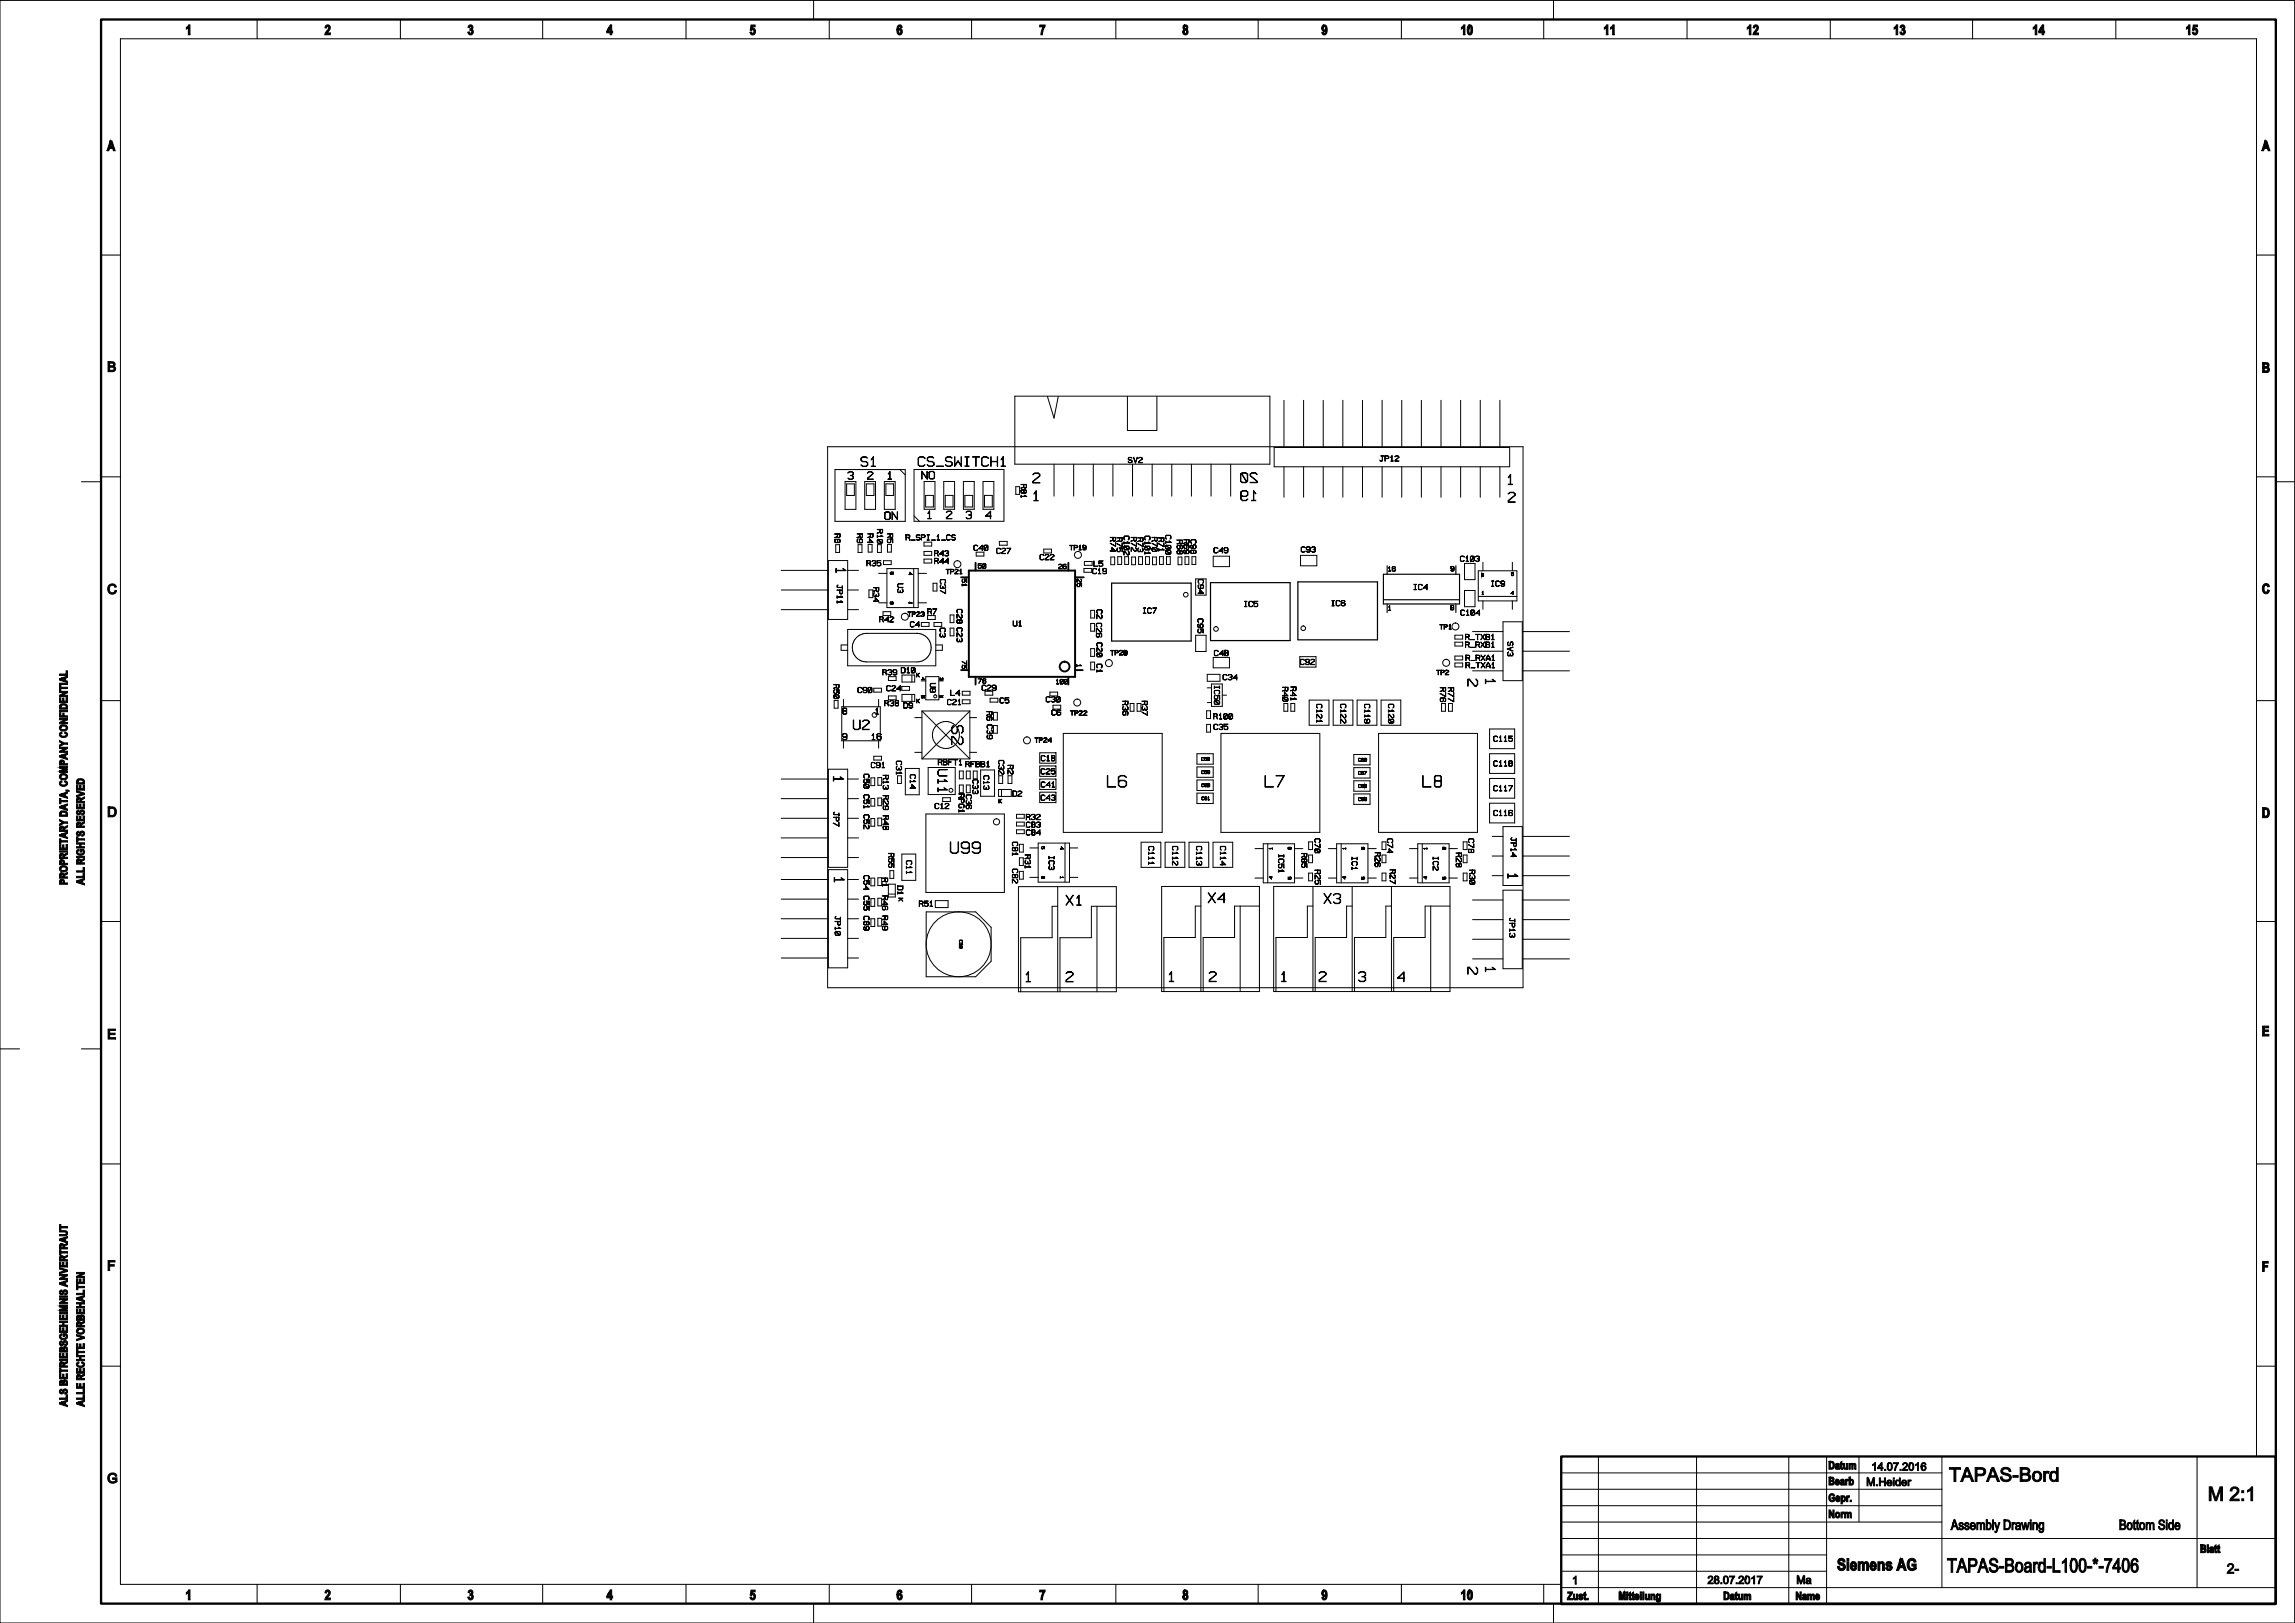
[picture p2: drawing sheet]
<svg xmlns="http://www.w3.org/2000/svg" width="594mm" height="420mm" viewBox="0 0 594 420" stroke-linecap="round" stroke-linejoin="round" font-family="sans-serif">
<defs><g id="words">
<g font-size="5.3">
<text x="504.4" y="383.4">TAPAS-Bord</text>
<text x="571.4" y="388.4">M 2:1</text>
<text x="503.9" y="406.9">TAPAS-Board-L100-*-7406</text>
</g>
<text font-size="4.5" x="475.4" y="406.4">Siemens AG</text>
<g font-size="3.8">
<text x="48" y="9">1</text>
<text x="84" y="9">2</text>
<text x="121" y="9">3</text>
<text x="157" y="9">4</text>
<text x="194" y="9">5</text>
<text x="232" y="9">6</text>
<text x="269" y="9">7</text>
<text x="306" y="9">8</text>
<text x="342" y="9">9</text>
<text x="378" y="9">10</text>
<text x="415" y="9">11</text>
<text x="452" y="9">12</text>
<text x="490" y="9">13</text>
<text x="526" y="9">14</text>
<text x="565.7" y="9">15</text>
<text x="27.7" y="39">A</text>
<text x="585.4" y="39">A</text>
<text x="27.7" y="96.4">B</text>
<text x="585.4" y="96.4">B</text>
<text x="27.7" y="153.9">C</text>
<text x="585.4" y="153.6">C</text>
<text x="27.7" y="211.6">D</text>
<text x="585.4" y="211.6">D</text>
<text x="27.7" y="269.1">E</text>
<text x="585.4" y="268.1">E</text>
<text x="27.7" y="329">F</text>
<text x="585.4" y="329">F</text>
<text x="27.7" y="384">G</text>
<text x="504.9" y="395.9">Assembly Drawing</text>
<text x="548.4" y="395.9">Bottom Side</text>
<text x="576.2" y="407.1">2-</text>
<text x="48" y="414">1</text>
<text x="84" y="414">2</text>
<text x="121" y="414">3</text>
<text x="157" y="414">4</text>
<text x="194" y="414">5</text>
<text x="232" y="414">6</text>
<text x="269" y="414">7</text>
<text x="306" y="414">8</text>
<text x="342" y="414">9</text>
<text x="378" y="414">10</text>
</g>
<g font-size="3">
<text x="17.5" y="229" transform="rotate(-90 17.5 229)">PROPRIETARY DATA, COMPANY CONFIDENTIAL</text>
<text x="21.9" y="229" transform="rotate(-90 21.9 229)">ALL RIGHTS RESERVED</text>
<text x="17.5" y="364" transform="rotate(-90 17.5 364)">ALS BETRIEBSGEHEIMNIS ANVERTRAUT</text>
<text x="21.9" y="364" transform="rotate(-90 21.9 364)">ALLE RECHTE VORBEHALTEN</text>
<text x="473.2" y="380.2">Datum</text>
<text x="483.9" y="380.5">14.07.2016</text>
<text x="473.2" y="384.3">Bearb</text>
<text x="473.2" y="388.6">Gepr.</text>
<text x="483" y="384.5">M.Heider</text>
<text x="473.2" y="392.8">Norm</text>
<text x="569.4" y="401.8">Blatt</text>
<text x="406.9" y="409.9">1</text>
<text x="441.9" y="409.9">28.07.2017</text>
<text x="464.9" y="409.9">Ma</text>
<text x="405.6" y="414">Zust.</text>
<text x="418.9" y="414">Mitteilung</text>
<text x="446" y="414">Datum</text>
<text x="464.7" y="414">Name</text>
</g>
<text font-size="2.3" x="246.3" y="188.6" transform="rotate(90 246.3 188.6)">S2</text>
<text font-size="1.2" x="218.2" y="184.4">8</text>
</g></defs>
<!-- layer: 2 -->
<path d="M26.2 5h562.8v410h-562.8zM404.1 376.9h184.9v38.2h-184.9z" fill="none" stroke="#000" stroke-width=".6"/>
<g fill="none" stroke="#000" stroke-width=".26">
<path d="M0 .1h593.9v419.9h-593.9zM66.6 5v5M103.6 5v5M140.5 5v5M177.6 5v5M210.6 .1v4.9M214.6 5v5M251.5 5v5M288.8 5v5M325.6 5v5M362.7 5v5M399.5 5v5"/>
<path d="M402.1 .1v4.9M436.6 5v5M473.7 5v5M510.5 5v5M547.6 5v5M26.2 66h5M584 66h5M214.2 115.6h180v140h-180zM262.7 102.5h66v17.6h-66zM271.1 102.6l1.7 5.6 1.1-5.6M291.8 102.6v8.8h7.6v-8.8M329.8 115.8h60.9v5h-60.9z"/>
<path d="M332.3 103.6v12.2M337.4 103.6v12.2M342.5 103.6v12.2M347.6 103.6v12.2M352.6 103.6v12.2M357.7 103.6v12.2M362.8 103.6v12.2M367.9 103.6v12.2M373 103.6v12.2M378 103.6v12.2M383.1 103.6v12.2M388.2 103.6v12.2"/>
<path d="M21.1 124.7h5.1M26.2 123.4h5M216.1 121.5h18.2v13.4h-18.2zM218.7 124.6h2.8v7.2h-2.8zM219.1 125.2h2v3h-2zM223.8 124.6h2.8v7.2h-2.8zM224.2 125.2h2v3h-2zM228.9 124.6h2.8v7.2h-2.8zM229.3 125.2h2v3h-2zM232.9 121.5l1.4 1.4M236.6 133.5l1.4 1.4M236.6 121.5h23.2v13.4h-23.2z"/>
<path d="M239.2 124.6h2.8v7.2h-2.8zM239.6 128.2h2v3h-2zM244.3 124.6h2.8v7.2h-2.8zM244.7 128.2h2v3h-2zM249.3 124.6h2.8v7.2h-2.8zM249.7 128.2h2v3h-2zM254.4 124.6h2.8v7.2h-2.8zM254.8 128.2h2v3h-2zM262.9 125.9h1v2h-1zM272.8 120.1v8.3M277.9 120.1v8.3M283 120.1v8.3"/>
<path d="M288 120.1v8.3M293.1 120.1v8.3M298.2 120.1v8.3M303.3 120.1v8.3M308.4 120.1v8.3M313.4 120.1v8.3M318.5 120.1v8.3M332.3 120.8v7.9M337.4 120.8v7.9M342.5 120.8v7.9M347.6 120.8v7.9M352.6 120.8v7.9"/>
<path d="M357.7 120.8v7.9M362.8 120.8v7.9M367.9 120.8v7.9M373 120.8v7.9M378 120.8v7.9M383.1 120.8v7.9M388.2 120.8v7.9M584 123.4h5M589 124.7h4.9M202.2 147.6h12.2M202.2 152.7h12.2M202.2 157.8h12.2"/>
<path d="M214.4 145.1h5v15.2h-5zM216.3 141h1v2h-1zM219.4 147.6h2.8M219.4 152.7h2.8M219.4 157.8h2.8M222.1 141h1v2h-1zM224.7 140.9h1v2h-1zM224.9 152.7h1v2h-1zM227.1 141h1v2h-1zM227.4 148.4h2.2M227.4 156h2.2M228.5 158.3h2v1h-2z"/>
<path d="M228.7 145.1h2v1h-2zM229.6 147.1h8v10.1h-8zM229.7 140.9h1v2h-1zM236.5 147.1v10.1M237.6 148.4h2.2M237.6 156h2.2M239.1 144.7h2v1h-2zM239.1 140.3h2v1h-2zM239.1 142.7h2v1h-2zM240.1 159.3h2v1h-2zM241.5 150.9h1v2h-1zM245.9 159.1h1v2h-1z"/>
<path d="M252.7 142.9h2v1h-2zM258.7 140.1h2v1h-2zM270.1 142.1h2v1h-2zM280.5 147.1h2v1h-2zM280.7 145.3h2v1h-2zM282.3 157.9h1v2h-1zM287.5 144.1h1v2h-1zM289.3 144.1h1v2h-1zM291.1 144.1h1v2h-1zM292.9 144.1h1v2h-1zM294.7 144.1h1v2h-1zM296.5 144.1h1v2h-1z"/>
<path d="M298.3 144.1h1v2h-1zM300.1 144.1h1v2h-1zM301.9 144.1h1v2h-1zM304.9 144.1h1v2h-1zM306.7 144.1h1v2h-1zM308.5 144.1h1v2h-1zM309.5 149.8h2.7v4.2h-2.7zM314 143.9h4.2v2.7h-4.2zM336.6 143.7h4.2v2.7h-4.2zM379 145.8h2.8v4.2h-2.8zM379 152.8h2.8v4.2h-2.8zM382.6 147.7h10v7.8h-10z"/>
<path d="M382.6 154.3h10M383.8 145.5v2.2M383.8 155.5v2.2M391.4 145.5v2.2M391.4 155.5v2.2M219.4 162.9h22.8v9.4h-22.8zM219.4 166.9h-1.7v1.4h1.7M221.7 165a3.7 3.7 0 0 1 2.6-1.1h13a3.7 3.7 0 0 1 3.7 3.7 3.7 3.7 0 0 1-3.7 3.7h-13a3.7 3.7 0 0 1-3.4-2.3 3.7 3.7 0 0 1 .8-4zM226.1 178.1h2v1h-2zM229.9 175.1h2v1h-2zM233.4 177.6h2v1h-2zM233.5 179.7h3.2v1.8h-3.2z"/>
<path d="M233.5 174.7h3.2v1.8h-3.2zM236 174.7v1.8M236 179.7v1.8M237.3 163.9h.1M238.4 176.2h1.2M238.5 161.1h2v1h-2zM239.6 175.1h3.4v6h-3.4zM241.7 161.1h2v1h-2zM242.2 166.9h1.7v1.4h-1.7M243 176.2h1.2M245.9 162.5h1v2h-1zM249.1 178.9h2v1h-2z"/>
<path d="M254.9 178.9h2v1h-2zM271.7 179.1h2v1h-2zM282.3 167.9h1v2h-1zM282.3 161.3h1v2h-1zM282.3 171.3h1v2h-1zM309.5 164.4h2.7v4.2h-2.7zM312.5 178h1M312.5 174.5h3.3v1.8h-3.3zM313.5 177h2.9v5.8h-2.9zM314 170.1h4.2v2.7h-4.2zM316.4 179.9h1M336.4 169.9h4.2v2.7h-4.2z"/>
<path d="M376.6 171.6h2v1h-2zM376.6 164.4h2v1h-2zM376.6 166.2h2v1h-2zM376.6 169.8h2v1h-2zM381.1 173.6h7.9M381.1 168.5h7.9M381.1 163.4h7.9M389 160.9h5v15.2h-5zM394 173.6h12.2M394 168.5h12.2M394 163.4h12.2M26.2 181.3h5"/>
<path d="M214.4 199.1h5v25.4h-5zM215.9 181.3h1v2h-1zM217.9 182.9h9.9v8.8h-9.9zM218.3 181v1.9M218.3 191.7v1.9M226.1 195.7h2v1h-2zM227.4 181v1.9M227.4 191.7v1.9M229.9 180.1h2v1h-2zM234.3 198.9h3.6v6.8h-3.6zM236.8 194.7h1.8M236.8 185.7h1.8"/>
<path d="M238.4 180h1.2M238.6 184h12.4M238.6 184v12.4M238.6 196.4h12.4M238.6 184l12.4 12.4M240.2 198.6h7v7h-7zM243 180h1.2M247.7 188.3a3.5 3.5 0 0 0-5.2-.7 3.5 3.5 0 0 0 0 5.2 3.5 3.5 0 0 0 5.2-.7M248.3 199.5h1v2h-1zM249.1 181.1h2v1h-2zM250.1 199.5h1v2h-1zM251 194.7h1.8"/>
<path d="M251 185.7h1.8M251 184v12.4M251 184l-12.4 12.4M251.9 199.5h1v2h-1zM253.8 199.2h3.6v6.9h-3.6zM256.3 180.7h2v1h-2zM257.1 187.7h1v2h-1zM257.1 184.3h1v2h-1zM269.1 198.2h4.2v2.7h-4.2zM269.1 194.8h4.2v2.7h-4.2zM272.5 182.5h2v1h-2zM275.2 189.8h25.6v25.6h-25.6z"/>
<path d="M292.5 182.1h1v2h-1zM294.3 182.1h1v2h-1zM309.8 198.5h4.2v2.7h-4.2zM309.8 195.1h4.2v2.6h-4.2zM312.3 183.9h1v2h-1zM312.3 187.5h1v2h-1zM312.5 181.8h1M316 189.8h25.6v25.6h-25.6zM332.3 182.1h1v2h-1zM334.1 182.1h1v2h-1zM338.8 181.2h5.2v6.5h-5.2zM345.1 181.2h5v6.5h-5z"/>
<path d="M350.4 195.2h4.2v2.7h-4.2zM350.4 198.6h4.2v2.7h-4.2zM351.2 181.2h5.2v6.5h-5.2zM356.8 189.8h25.6v25.6h-25.6zM357.5 181.2h5v6.5h-5zM373.1 182.1h1v2h-1zM374.9 182.1h1v2h-1zM385.5 195.1h6.5v5h-6.5zM385.5 188.6h6.5v5.1h-6.5zM584 181.3h5M202.2 201.6h12.2M202.2 206.7h12.2"/>
<path d="M202.2 211.8h12.2M202.2 216.8h12.2M219.4 201.6h2.8M219.4 206.7h2.8M219.4 211.8h2.8M219.4 216.8h2.8M225.4 201.3h1v2h-1zM225.4 206.6h1v2h-1zM225.4 211.8h1v2h-1zM227.2 211.7h1v2h-1zM227.2 201.2h1v2h-1zM227.2 206.5h1v2h-1z"/>
<path d="M232.3 200.7h1v2h-1zM239.6 210.6h20.3v20.3h-20.3zM244 206.4h2v1h-2zM248.3 203.1h1v2h-1zM250.1 203.1h1v2h-1zM258.4 204.3h3.3v1.8h-3.3zM258.5 200.7h1v2h-1zM259.2 204.3v1.8M260.9 200.7h1v2h-1zM263.1 212.7h2v1h-2zM263.1 210.7h2v1h-2zM263.1 214.7h2v1h-2z"/>
<path d="M263.8 218.5h1v2h-1zM266.5 219.4h2.2M268.7 218.2h8.1v10.1h-8.1zM269.1 201.6h4.2v2.7h-4.2zM269.1 205h4.2v2.7h-4.2zM275.6 218.2v10.1M276.8 219.4h2.1M295.3 217.9h5.1v6.6h-5.1zM301.6 217.9h5.1v6.6h-5.1zM307.7 217.9h5.1v6.6h-5.1zM309.8 201.8h4.2v2.8h-4.2zM309.8 205.2h4.2v2.7h-4.2z"/>
<path d="M314 217.9h5.1v6.6h-5.1zM324.8 219.6h2.2M327 218.4h8.1v10.1h-8.1zM328.1 218.4v10.1M335.1 219.6h2.1M338.7 217.9h1v2h-1zM343.8 219.6h2.2M346 218.4h8v10.1h-8zM347.1 218.4v10.1M350.4 202.1h4.2v2.7h-4.2zM350.4 205.5h4.2v2.7h-4.2zM354 219.6h2.2"/>
<path d="M357.7 217.9h1v2h-1zM364.8 219.6h2.1M366.9 218.4h8.2v10.1h-8.2zM368.1 218.4v10.1M375.1 219.6h2.1M378.7 217.9h1v2h-1zM385.5 201.5h6.5v5.1h-6.5zM385.5 207.9h6.5v5.1h-6.5zM386.2 216.4h2.8M389 213.9h5v15.2h-5zM394 216.4h12.2M26.2 238.5h5"/>
<path d="M202.2 221.9h12.2M202.2 227.6h12.2M202.2 232.7h12.2M202.2 237.8h12.2M214.4 225.1h5v25.4h-5zM219.4 221.9h2.8M219.4 227.6h2.8M219.4 232.7h2.8M219.4 237.8h2.8M225.4 237.8h1v2h-1zM225.4 232.6h1v2h-1zM225.4 227.2h1v2h-1z"/>
<path d="M227.2 232.4h1v2h-1zM227.2 227.2h1v2h-1zM227.2 237.6h1v2h-1zM229.9 228.8h1.8v3.3h-1.8zM229.9 231.4h1.8M230.3 225.3h1v2h-1zM233.4 221h3.6v6.8h-3.6zM239.7 236h12.8l4 4v8.8l-4 4h-12.8zM242.1 233.1h3.3v1.8h-3.3zM263.6 229.4h25.3v27.2h-25.3zM263.8 225.5h1v2h-1zM263.8 222h1v2h-1z"/>
<path d="M266.5 227h2.2M273.8 229.4v27.2M273.8 234.5h-1.5v8.2h-8.1v13.9M276.8 227h2.1M283.9 234.5v22.1M288.9 234.5h-6.4v8.2h-8.2v13.9M300.7 229.4h25.3v27.2h-25.3zM310.8 234.5h-1.4v8.1h-8.2v14M310.8 229.4v27.2M321 234.5v22.1M324.8 227.2h2.2M326 234.5h-6.5v8.1h-8.1v14"/>
<path d="M329.7 229.4h45.6v27.2h-45.6zM335.1 227.2h2.1M338.7 225.9h1v2h-1zM338.7 221.3h1v2h-1zM339.8 229.4v27.2M339.8 234.5h-1.4v8.1h-8.2v14M343.8 227.2h2.2M350 229.4v27.2M350 234.5h-1.5v8.1h-8.1v14M354 227.2h2.2M357.7 225.9h1v2h-1zM357.7 221.3h1v2h-1z"/>
<path d="M360.1 229.4v27.2M360.1 234.5h-1.4v8.1h-8.1v14M364.8 227.2h2.1M370.3 234.5v22.1M375.1 227.2h2.1M375.3 234.5h-6.5v8.1h-8.1v14M378.7 225.9h1v2h-1zM378.7 221.3h1v2h-1zM381.1 238h7.9M381.1 232.9h7.9M386.2 226.6h2.8M386.2 221.5h2.8"/>
<path d="M389 230.4h5v20.3h-5zM394 238h12.2M394 232.9h12.2M394 226.6h12.2M394 221.5h12.2M584 238.5h5M202.2 242.8h12.2M202.2 247.9h12.2M219.4 242.8h2.8M219.4 247.9h2.8M381.1 248.1h7.9M381.1 243.1h7.9"/>
<path d="M394 248.1h12.2M394 243.1h12.2M0 271.4h5.1M21.1 271.4h5.1M26.2 301.2h5M584 301.2h5M26.2 353.5h5M584 353.5h5M413.7 376.9v38.2M439.1 376.9v38.2M463 376.9v38.2M472.8 376.9v38.2"/>
<path d="M481.1 376.9v17M502.6 376.9v33.9M568.6 376.9v33.9M584 376.8v-366.8h-552.8v400h372.7M404 398.1h185M404 393.9h98.6M404 389.6h98.6M404 385.4h98.6M404 381.2h98.6M66.6 410v5M103.6 410v5M140.5 410v5"/>
<path d="M177.6 410v5M210.6 415v5M214.6 410v5M251.5 410v5M288.8 410v5M325.6 410v5M362.7 410v5M399.5 410v5M402.1 415v5M404 410.8h184.8M404 406.6h68.7M404 402.4h68.8"/>
<circle cx="234.2" cy="159.6" r=".9"/>
<circle cx="247.8" cy="146" r=".9"/>
<circle cx="279" cy="143.6" r=".9"/>
<circle cx="306.9" cy="153.9" r=".6"/>
<circle cx="287" cy="171.6" r=".9"/>
<circle cx="314.7" cy="162.8" r=".6"/>
<circle cx="337.3" cy="162.6" r=".6"/>
<circle cx="374.3" cy="171.5" r=".9"/>
<circle cx="376.7" cy="162.1" r=".9"/>
<circle cx="226.3" cy="185" r=".6"/>
<circle cx="242.1" cy="180.2" r=".4"/>
<circle cx="265.8" cy="191.6" r=".9"/>
<circle cx="278.8" cy="181.8" r=".9"/>
<circle cx="246.1" cy="204.5" r=".5"/>
<circle cx="257.9" cy="212.7" r=".8"/>
<circle cx="248.1" cy="244.4" r="8.4"/>
</g>
<g fill="#000" stroke="#000" stroke-width=".26">
<path d="M237.6 118.6l.5-.4h.9l.4 .4-.5-.3h-.8l-.4 .3v1.7l.4 .3h.8l.5-.3-.4 .4h-.9l-.5-.4z" fill-rule="evenodd"/>
<path d="M249.7 118.2l1.1 .1h-.5v2.3l.5 .1h-1.1l.5-.1v-2.3z" fill-rule="evenodd"/>
<path d="M251.7 118.2h1.8l-.9 .1v2.4l-.1-2.4z" fill-rule="evenodd"/>
<path d="M254.1 118.6l.4-.4h.9l.4 .4-.4-.3h-.9l-.3 .3v1.7l.3 .3h.9l.4-.3-.4 .4h-.9l-.4-.4z" fill-rule="evenodd"/>
<path d="M292 118.6l.3-.2 .6 .1-.6-.1-.2 .5 .7 .1 .2 .2v.4l-.2 .2-.8-.2 .7 .1 .3-.2-.3-.4-.7-.2z" fill-rule="evenodd"/>
<path d="M293.4 118.4l.5 1.3 .5-1.3-.5 1.4z" fill-rule="evenodd"/>
<path d="M294.7 118.6l.2-.2h.5l.3 .2v.2l-1 .8v.1l.9 .1-.9-.1v-.2l.9-.7-.2-.4z" fill-rule="evenodd"/>
<path d="M357.4 118h.7h-.3l-.1 1.3-.6-.1 .5 .1 .2-.2v-1.1z" fill-rule="evenodd"/>
<path d="M358.5 118v.6l.9-.2-.2-.4h-.7h.7l.3 .2v.3l-.3 .2h-.7v.6z" fill-rule="evenodd"/>
<path d="M360.2 118l.1 1.3h.2h-.5h.2v-1.2l-.2 .2z" fill-rule="evenodd"/>
<path d="M361.1 118.2l.2-.2h.5l.3 .2v.2l-1 .8v.1h.9h-.9v-.2l.9-.7-.2-.4z" fill-rule="evenodd"/>
<path d="M216.1 138.1h.7v.8l.2 .2 .4-.2v-.7l-.6-.1h.6l.1 .8-.3 .3h-.3l-.2-.3-.6 .3 .6-.3v-.7z" fill-rule="evenodd"/>
<path d="M216 139.7l.2 .7 .6-.1v-.6l-.7 .1 .1-.2h.6v.7l.5 .1 .1-.6-.6-.2h.5l.2 .1v.5l-.2 .2h-1.1l-.2-.1z" fill-rule="evenodd"/>
<path d="M219.4 122.3l.4-.2h.7l.4 .3v.4l-.3 .2 .3 .3v.5l-.4 .3h-.7l-.4-.4 .4 .3h.7l.3-.3v-.4l-.7-.2 .7-.3v-.4l-.3-.3h-.7z" fill-rule="evenodd"/>
<path d="M221.8 138.2l.8-.1v.8l.4 .2 .2-.2v-.7l-.6-.1h.6v.8l-.2 .3h-.3l-.2-.3-.6 .3 .6-.3v-.7z" fill-rule="evenodd"/>
<path d="M222 139.5l-.1 .7 .2 .2h.5l-.2-.2 .1-.6 .2 .8h.3l.2-.2v-.5l-.2-.2h-.3l-.2 .2 .1-.2h.4l.2 .7-.2 .3h-1l-.2-.3v-.5z" fill-rule="evenodd"/>
<path d="M224.6 138.1h.7v.8l.2 .2 .4-.2v-.7l-.6-.1h.7v.8l-.2 .2h-.4l-.2-.2-.6 .2 .6-.3v-.6z" fill-rule="evenodd"/>
<path d="M222.8 118.6l.5-.4h.9l.3 .3-1.2-.2-.4 .3v.5l.4 .3h.9l.4 .4v.6l-.4 .3h-.9l-.5-.3 .5 .2h.8l.4-.3v-.5l-.4-.3h-.8l-.5-.4z" fill-rule="evenodd"/>
<path d="M224.5 122.3l.4-.2h.7l.4 .3v.3l-1.4 1.1v.2l1.3 .1-1.4-.1v-.3l1.4-1.1-.3-.5h-.7z" fill-rule="evenodd"/>
<path d="M226 118.2l.1 2.4 .4 .1h-1l.5-.1v-2.2l-.5 .5z" fill-rule="evenodd"/>
<path d="M227 137h.8v.7l.4 .3 .2-.3v-.6l-.6-.1h.6v.8l-.2 .2h-.3l-.2-.2-.6 .2 .6-.3v-.6z" fill-rule="evenodd"/>
<path d="M227.2 139.6h1l.2 .8-.2 .2h-1l-.2-.2 .1-.6 .2 .7h1l-1.2-.6 .1-.2 1.2 .6-.2-.6-1 .1z" fill-rule="evenodd"/>
<path d="M227 138.5l.1 .3h1.2l-.3-.3 .4 .3h-1.3l-.1 .3z" fill-rule="evenodd"/>
<path d="M229 132.8l.1 1.3 .3 .3h.6l.3-.3v-1.3l-.3-.3-.9 .2 .2-.2h.7l.4 .2v1.4l-.4 .4h-.6l-.4-.3z" fill-rule="evenodd"/>
<path d="M229.7 138.1h.7v.8l.2 .2 .4-.2v-.7l-.6-.1h.7v.8l-.2 .2h-.4l-.1-.2-.7 .2 .6-.3v-.6z" fill-rule="evenodd"/>
<path d="M230.3 122.1l.1 1.9 .3 .1-.8-.1h.4v-1.8l-.4 .4z" fill-rule="evenodd"/>
<path d="M230.9 132.5l1.3 1.8 .1-1.8v1.9l-1.4-1.8v1.8z" fill-rule="evenodd"/>
<path d="M234.5 138.4v.6h.7l.2-.1-.2-.5h-.7h.7l.3 .2v.3l-.3 .2 .3 .7-.3-.7h-.7v.7z" fill-rule="evenodd"/>
<path d="M235.8 139.8h1z" fill-rule="evenodd"/>
<path d="M237.1 138.6l.3-.2 .7 .1-.7-.1-.2 .2 .2 .4 .7 .3v.3l-.2 .2-.8-.2 .8 .1 .2-.2-.2-.4-.8-.2z" fill-rule="evenodd"/>
<path d="M238.5 138.4v.6h.7l.2-.1-.2-.5h-.7h.7l.2 .2v.3l-.2 .2h-.7v.7z" fill-rule="evenodd"/>
<path d="M238.6 122l1.3 1.8 .1-1.8v2l-1.4-1.9v1.8z" fill-rule="evenodd"/>
<path d="M240.5 132.3l.1 1.9h.4h-.8h.3v-1.8l-.3 .5z" fill-rule="evenodd"/>
<path d="M240.5 122.3v1.3l.3 .3h.7l.3-.3v-1.3l-.3-.3-1 .2 .3-.2h.7l.4 .3v1.4l-.4 .3h-.7l-.3-.3z" fill-rule="evenodd"/>
<path d="M240 138.4h.5h-.2v1.3l.2 .1h-.5l.2-.1v-1.3z" fill-rule="evenodd"/>
<path d="M240 118.6l.4-.4h.9l.3 .3-1.1-.2-.4 .3v.5l.4 .3h.8l.5 .4v.5l-.5 .4h-.9l-.4-.4 .5 .3h.8l.4-.3v-.5l-.4-.3h-.9l-.4-.4z" fill-rule="evenodd"/>
<path d="M241.1 139.7l1 .1z" fill-rule="evenodd"/>
<path d="M242.8 138.4l.1 1.3 .2 .1h-.5l.2-.1v-1.2l-.2 .3z" fill-rule="evenodd"/>
<path d="M242.4 120.6l1.7 .1z" fill-rule="evenodd"/>
<path d="M243.7 139.7l1 .1z" fill-rule="evenodd"/>
<path d="M245 138.6l.2-.2h.5l.3 .2-.8-.2-.2 .2v.9l.2 .2 .8-.2-.3 .3h-.5l-.2-.2z" fill-rule="evenodd"/>
<path d="M245 132.5l.3-.2h.7l.4 .3v.3l-1.4 1.1v.2h1.3h-1.3l-.1-.3 1.4-1.1-.3-.5z" fill-rule="evenodd"/>
<path d="M244.7 118.6l.4-.4h.9l.4 .3-.4-.2h-.8l-.4 .3v.5l.4 .3h.8l.5 .4v.5l-.5 .4h-.9l-.4-.4 .5 .3h.8l.4-.3v-.5l-.4-.3h-.9l-.4-.4z" fill-rule="evenodd"/>
<path d="M246.3 138.6l.2-.2 .7 .1-.6-.1-.3 .2 .3 .4 .7 .3v.3l-.3 .2-.7-.2 .7 .1 .2-.2-.2-.4-.7-.2z" fill-rule="evenodd"/>
<path d="M247.1 118.2l.1 2.3 .7-1.3 .8 1.3 .1-2.3v2.5l-.9-1.3-.8 1.3z" fill-rule="evenodd"/>
<path d="M250 132.5l.4-.2h.7l.3 .3v.4l-.3 .3 .3 .2v.5l-.3 .2h-.7l-.4-.3 .4 .3h.7l.3-.3v-.4l-.7-.2 .7-.3v-.4l-.3-.3z" fill-rule="evenodd"/>
<path d="M255.1 133.5h1.2v-1l-1.1 .9 1.2-1.1 .1 1.3-.1 .6-.1-.6z" fill-rule="evenodd"/>
<path d="M256.4 118.2l.1 1.2h1.6l.1-1.2v2.5l-.1-1.2h-1.6l-.1 1.2z" fill-rule="evenodd"/>
<path d="M259.6 118.2l.1 2.4 .5 .1h-1.1l.5-.1v-2.2l-.5 .5z" fill-rule="evenodd"/>
<path d="M264.3 125.4h.7v.7l.4 .2 .2-.2v-.7h-.6h.7v.7l-.3 .3h-.3l-.1-.3-.7 .2 .6-.2v-.7z" fill-rule="evenodd"/>
<path d="M264.3 126.9l.1 .7 .6-.1v-.6h-.7l.1-.1h.6v.7l.5 .1 .1-.7-.6-.1h.5l.2 .7-1.3 .1z" fill-rule="evenodd"/>
<path d="M264.3 128.2v.2h1.3l-.3-.2 .4 .3h-1.4v.3z" fill-rule="evenodd"/>
<path d="M268.1 127l.1 2.5 .5 .1h-1.1l.5-.1v-2.3l-.5 .6z" fill-rule="evenodd"/>
<path d="M267.3 122.8l.5-.4h.9l.5 .3v.5l-1.8 1.4v.3l1.7 .1h-1.8v-.4l1.8-1.5v-.3l-.4-.3h-.9z" fill-rule="evenodd"/>
<path d="M291.1 138.7h1l.2 .8-.3 .2 .2-.3-.2-.6h-.9l-.2 .2 .2 .7-.2-.2z" fill-rule="evenodd"/>
<path d="M296.5 138.7h1l.2 .3v.5l-.3 .2 .2-.7-.2-.2h-.9l-.2 .2 .2 .7-.2-.2v-.5z" fill-rule="evenodd"/>
<path d="M301.9 138.5h.9l.3 .3v.5l-.3 .2 .2-.3-.2-.6h-.9l-.2 .2 .2 .7-.2-.2z" fill-rule="evenodd"/>
<path d="M321.1 122.7l.1 1.8 .4 .3 1-.1-1.4-2.1 .2-.2 1.3 2.2 .1-.1v-1.7l-.4-.4-1 .2v-.2l1.1-.1 .4 .4v1.8l-.4 .4h-1l-.4-.3z" fill-rule="evenodd"/>
<path d="M321.1 127.4l.1-.1v.8l.4 .3h.9l.4-.3v-.7l-.4-.3h-.9l-.4 .3v-.1l.4-.3h.9l.5 .3v.8l-.5 .4h-.9l-.4-.3v.9l.4 .4h.9l.5-.4-.5 .5h-.9l-.5-.4z" fill-rule="evenodd"/>
<path d="M324.4 127l.6 .7-.5-.5v2.3l.5 .1h-1.1l.5-.1z" fill-rule="evenodd"/>
<path d="M323.5 122.7l.5-.4h.9l.5 .4-.5-.3h-.9l-.4 .4v.3l1.8 1.4v.4h-1.9l1.8-.1v-.3l-1.8-1.4z" fill-rule="evenodd"/>
<path d="M390.9 122.8l.1 2.5 .5 .1h-1.1l.5-.1v-2.3l-.5 .5z" fill-rule="evenodd"/>
<path d="M390.3 127.8l.5-.4h.9l.5 .4v.4l-1.8 1.4v.3l1.7 .1-1.8-.1v-.4l1.8-1.4v-.3l-.4-.3h-.9z" fill-rule="evenodd"/>
<path d="M216.3 147.1l.1 .5h2.3l-.5-.5 .7 .6h-2.5v.5z" fill-rule="evenodd"/>
<path d="M216.7 152.7h.7v.7l.2 .3 .4-.3v-.6l-.6-.1h.6l.1 .7-.3 .3h-.3l-.2-.3v-.6z" fill-rule="evenodd"/>
<path d="M216.6 154.2l.1 .3h1.2l-.3-.3 .4 .3h-1.3v.3z" fill-rule="evenodd"/>
<path d="M216.6 155.5l.1 .3h1.2l-.3-.3 .4 .3h-1.3v.3z" fill-rule="evenodd"/>
<path d="M216.6 151.6l.3-.2-.2 .2 .2 .4h1.1v-.4l.1 .8-.1-.4h-1.1z" fill-rule="evenodd"/>
<path d="M224.3 145.1l.1 .6h.7l.2-.1-.2-.5h-.7h.7l.2 .2v.3l-.2 .2 .2 .7-.2-.7h-.7l-.1 .7z" fill-rule="evenodd"/>
<path d="M225 139.5l.1 .8h.7l-.7-.8 .8 .9h-1.3l.4-.1z" fill-rule="evenodd"/>
<path d="M226.1 152h.7v.8l.2 .2 .4-.2v-.7l-.6-.1h.7v.8l-.2 .3h-.4l-.2-.3-.6 .3 .6-.3v-.7z" fill-rule="evenodd"/>
<path d="M226.5 154.7l.1 .8h.7l-.7-.8 .8 .9h-1.3l.4-.1z" fill-rule="evenodd"/>
<path d="M225.7 145.3l.2-.2 .8 .2-.3 .5 .3 .1v.4l-.3 .2h-.5l-.2-.3 .2 .2 .7-.2v-.2l-.5-.2 .5-.2v-.3l-.2-.2z" fill-rule="evenodd"/>
<path d="M226.3 153.4l-.2 .7 .2 .2h.3l.1-.5 .3 .5h.2l.2-.2-.2-.7 .3 .2v.5l-.3 .3-.4-.3-.5 .3-.2-.3v-.5z" fill-rule="evenodd"/>
<path d="M227.7 159.6v.6h.7l.2-.1-.2-.5h-.7h.7l.3 .2v.3l-.3 .2 .3 .7-.3-.7h-.7v.7z" fill-rule="evenodd"/>
<path d="M227 145.1h1h-1v.6l.7-.2 .3 .2v.6l-.3 .2-.7-.2 .7 .1 .2-.2v-.4l-.2-.2-.7 .2z" fill-rule="evenodd"/>
<path d="M230.4 155.9l.1 .4h.3v-.4l-.3-.1h.4v.5h.2l.1-.4-.3-.1h.2l.1 .4-.7 .1z" fill-rule="evenodd"/>
<path d="M230.5 148.1l-.1 .4 .4 .1v-.5h.4v.5v-.5h-.4l.1 .4-.4 .1z" fill-rule="evenodd"/>
<path d="M229.9 139.5l-.2 .7 .2 .2h.4l.2-.2-.2-.7h.8v.9l-.1-.9h-.6l.2 .7-.2 .2h-.5l-.2-.2v-.5z" fill-rule="evenodd"/>
<path d="M232.5 152.4l-.1 .7 .2 .2h.2l.2-.4 .2 .4h.3l.2-.2-.2-.7 .2 .2v.5l-.2 .3-.5-.2-.1 .2h-.4l-.2-.3z" fill-rule="evenodd"/>
<path d="M232.5 151.1h1.2h-1.1l-.2 .2 .2 .7h1.1h-1.2l-.2-.2z" fill-rule="evenodd"/>
<path d="M235.5 148.1l.1 .5h.4l-.4-.5 .4 .6h-.7l.2-.1z" fill-rule="evenodd"/>
<path d="M235.3 155.9v.1h.7l-.2-.1 .3 .2h-.8v.1z" fill-rule="evenodd"/>
<path d="M235 158.3h.8l-.4 .1v1.1l-.1-1.1z" fill-rule="evenodd"/>
<path d="M236.1 158.3l.1 .6 .7-.2-.2-.3-.5-.1h.5l.3 .2-.3 .5h-.5l-.1 .5z" fill-rule="evenodd"/>
<path d="M237.2 158.5l.2-.2 .7 .2v.2l-.8 .6 .8 .2h-.9v-.2l.8-.6-.2-.3z" fill-rule="evenodd"/>
<path d="M238.4 158.5l.2-.2 .6 .2-.2 .4 .2 .4-.2 .2h-.4l-.2-.2 .2 .1 .5-.1v-.2l-.4-.2 .4-.2v-.2z" fill-rule="evenodd"/>
<path d="M240.1 157.6l.1 .6h.6l.3-.1-.3-.5h-.6h.7l.2 .2v.3l-.2 .2 .2 .7-.3-.7h-.6l-.1 .6z" fill-rule="evenodd"/>
<path d="M241.9 144.5v.7l.9-.2-.2-.5h-.7h.7l.3 .2v.3l-.3 .2 .3 .7-.3-.7h-.7v.7z" fill-rule="evenodd"/>
<path d="M241.9 142.5v.7l.9-.2-.2-.5h-.7h.7l.3 .2v.3l-.3 .2 .3 .7-.3-.7h-.7v.7z" fill-rule="evenodd"/>
<path d="M241.4 157.6h1l-.7 1.4 .7-1.4z" fill-rule="evenodd"/>
<path d="M243.2 145.4h.8v-.8l-.7 .7 .8-.8v1.4l-.1-.5z" fill-rule="evenodd"/>
<path d="M243.2 143.4h.8v-.8l-.7 .7 .8-.8v1.4l-.1-.5z" fill-rule="evenodd"/>
<path d="M244.5 145.4h.9v-.8l-.8 .7 .8-.8v1.4v-.5z" fill-rule="evenodd"/>
<path d="M243.5 150h1l.2 .7-.2 .2 .2-.2-.2-.7h-.9l-.2 .2 .2 .8-.3-.3z" fill-rule="evenodd"/>
<path d="M243.5 151.3l-.1 .7 .2 .2h.2l.2-.4 .2 .4h.3l.2-.2-.2-.7 .2 .2v.5l-.2 .3-.4-.2-.5 .2-.3-.3v-.5z" fill-rule="evenodd"/>
<path d="M243.3 152.8l1.4 .7v-.9v1z" fill-rule="evenodd"/>
<path d="M244.5 142.7l.8-.2 .2 .2v.3l-.2 .2 .2 .5-.2 .2h-.5l-.3-.2 .7 .1 .2-.1v-.3l-.4-.2 .4-.2v-.3l-.2-.2z" fill-rule="evenodd"/>
<path d="M244.9 147.3h.8l-.4 .1v1.1v-1.1z" fill-rule="evenodd"/>
<path d="M246 147.3l.1 .6 .7-.2-.2-.3-.5-.1 .8 .2-.3 .5h-.5v.5z" fill-rule="evenodd"/>
<path d="M247.1 147.5l.3-.2 .6 .2v.2l-.8 .6 .8 .2h-.9v-.2l.8-.6-.1-.3z" fill-rule="evenodd"/>
<path d="M248.7 147.3v1.1l.2 .1h-.5l.2-.1v-1l-.2 .3z" fill-rule="evenodd"/>
<path d="M247.8 157.7h1l.2 .7-.2 .3 .2-.3-.2-.7h-.9l-.2 .2 .1 .8-.1-.3z" fill-rule="evenodd"/>
<path d="M247.7 159h.2l.8 .9 .3-.2-.2-.7 .2 .7-.4 .3-.9-1v1z" fill-rule="evenodd"/>
<path d="M249.2 149.9l-.1 .6 .5 .2 .1-.2-.1-.7h.6v.9v-.8h-.5l.1 .6-.2 .2h-.4l-.2-.2z" fill-rule="evenodd"/>
<path d="M249 151.1l.1 .3h1l-.2-.3 .3 .3h-1.1l-.1 .2z" fill-rule="evenodd"/>
<path d="M252 141.3l.3-.2h.5l.2 .2-.7-.2-.2 .2v.9l.2 .2 .7-.2-.2 .3h-.5l-.3-.2z" fill-rule="evenodd"/>
<path d="M253.4 142h.8v-.8l-.7 .7 .8-.8v1.4l-.1-.5z" fill-rule="evenodd"/>
<path d="M253.2 145.9h.8h-.8v.5l.6-.1 .2 .2v.4l-.2 .2-.6-.2 .6 .1 .2-.1v-.4l-.2-.2-.6 .2z" fill-rule="evenodd"/>
<path d="M254.3 146.1l.1 .8 .1 .1 .6-.1v-.8l-.6 .9 .5-1h-.6l.5-.1 .3 .2v.8l-.2 .2-.7-.2z" fill-rule="evenodd"/>
<path d="M254.7 141.3v.9l.3 .2 .6-.2v-.9l-.7 1 .6-1.1h-.8l.7-.1 .3 .2v.9l-.3 .3h-.5l-.2-.2z" fill-rule="evenodd"/>
<path d="M258 142.1l.2-.2 .7 .2-.7-.2-.2 .2v.9l.7 .2 .2-.2-.2 .3-.7-.2z" fill-rule="evenodd"/>
<path d="M259.3 142.1l.2-.2 .8 .2v.2l-1 .8v.1l1 .1h-1v-.3l.9-.7-.2-.4z" fill-rule="evenodd"/>
<path d="M260.6 141.9h1l-.8 1.4 .7-1.4z" fill-rule="evenodd"/>
<path d="M269.2 143.7l.2-.2 .8 .2-.8-.2-.2 .2v1l.7 .1 .3-.2-.3 .3-.7-.2z" fill-rule="evenodd"/>
<path d="M270.5 143.7l.3-.2 .7 .2v.2l-1 .8v.1l1 .1h-1v-.3l.9-.7-.2-.4z" fill-rule="evenodd"/>
<path d="M271.8 143.7l.3-.2 .7 .2v.2l-.9 .8v.1l.9 .1h-1v-.3l1-.7-.3-.4z" fill-rule="evenodd"/>
<path d="M274 146.2l.2-.2 .6 .2v.2l-.8 .6 .8 .2h-.8l.8-.9-.2-.2z" fill-rule="evenodd"/>
<path d="M275.1 146.2l.2-.2 .7 .2-.6-.1-.2 .1v.8l.2 .1 .5-.1-.2-.5-.5 .2 .1-.2h.5l.2 .2v.3l-.2 .2-.7-.2z" fill-rule="evenodd"/>
<path d="M276.9 141.1h.8l-.4 .1v1.1v-1.1z" fill-rule="evenodd"/>
<path d="M278 141.1l.1 .6 .7-.2-.2-.3-.5-.1 .8 .2-.2 .5h-.6l-.1 .5z" fill-rule="evenodd"/>
<path d="M279.5 141.1l.1 1.1 .2 .1h-.5l.2-.1v-.9l-.2 .2z" fill-rule="evenodd"/>
<path d="M278.7 149.9l.2-.1 .7 .9 .3-.2-.1-.6 .1 .6-.3 .2-.8-.8-.1 .8z" fill-rule="evenodd"/>
<path d="M278.9 151l-.1 .6 .1 .2 .6-.2-.2-.6h.6v.8v-.8h-.5l.1 .6-.2 .2h-.4l-.2-.2z" fill-rule="evenodd"/>
<path d="M280.2 141.3l.3 .5h.3l.2-.5-.2-.1-.5 .1 .1-.2 .7 .2v.9l-.2 .1-.7-.1 .8-.1v-.4l-.6 .1-.2-.1z" fill-rule="evenodd"/>
<path d="M282.8 147.3l.2-.2 .8 .2-.7-.2-.3 .2v1l.7 .1 .3-.2-.3 .3h-.5l-.2-.2z" fill-rule="evenodd"/>
<path d="M283.1 145.2l.1 1.3 .9 .1-1-.1z" fill-rule="evenodd"/>
<path d="M284.6 147.1v1.3l.3 .1h-.6l.3-.1v-1.2l-.3 .3z" fill-rule="evenodd"/>
<path d="M284.1 157.8h.9l.3 .2v.5l-.3 .3 .2-.3-.2-.6h-.9l-.2 .2 .2 .7-.2-.3v-.5z" fill-rule="evenodd"/>
<path d="M283.9 159.1h.2l.9 1 .2-.3-.2-.7 .3 .3v.4l-.5 .3-.9-.9v.9z" fill-rule="evenodd"/>
<path d="M285.4 147.3l.3 .5h.4l.2-.1v-.4l-.2-.2-.6 .1 .6-.1 .3 .2v1l-.3 .2h-.5l-.2-.3 .7 .2 .2-.1v-.6l-.7 .2-.2-.2z" fill-rule="evenodd"/>
<path d="M284.4 145.2h1h-.9v.6l.7-.2 .2 .3v.4l-.2 .3h-.5l-.3-.3 .8 .2 .2-.2v-.4l-.2-.2-.8 .2z" fill-rule="evenodd"/>
<path d="M287.4 139.1h.7v.7l.2 .2 .4-.2v-.7h-.6h.6v.7l-.2 .3h-.3l-.2-.3-.6 .3 .6-.3v-.7z" fill-rule="evenodd"/>
<path d="M287.8 141.7v.9h.8l-.8-.9 .9 .9h-1.3h.4z" fill-rule="evenodd"/>
<path d="M287.4 140.6l1.3 .7v-.9v1z" fill-rule="evenodd"/>
<path d="M289.1 139.2l.7-.1v.8l.4 .2 .2-.2v-.7l-.6-.1h.6l.1 .8-.2 .2h-.4l-.1-.2-.7 .2 .6-.2v-.7z" fill-rule="evenodd"/>
<path d="M289.1 140.7l1.3 .7 .1-.9v1z" fill-rule="evenodd"/>
<path d="M289.3 141.8l-.2 .7 .2 .2h.5l.1-.6-.2-.3h.7l.1 1-.1-.9h-.6l.2 .6-.2 .3h-.5l-.2-.3z" fill-rule="evenodd"/>
<path d="M291.1 141.3h1l.2 .8-.3 .2h-.9l-.2-.2v-.6l.2 .7h1l-1.2-.6 .1-.2 1.1 .7 .1-.5-.2-.2h-1z" fill-rule="evenodd"/>
<path d="M290.9 142.6h.2l.9 1 .2-.2-.1-.8 .2 .8-.4 .2-1-.9v.9z" fill-rule="evenodd"/>
<path d="M290.9 140.2v.3h1.3l-.3-.3 .4 .3h-1.4v.3z" fill-rule="evenodd"/>
<path d="M292.8 139.1h.7v.7l.2 .2 .4-.2v-.7h-.6h.6v.7l-.2 .3h-.3l-.2-.3-.6 .3 .6-.3v-.7z" fill-rule="evenodd"/>
<path d="M292.8 140.6l1.3 .7v-.9v1z" fill-rule="evenodd"/>
<path d="M292.8 141.7h.2l.9 .9 .2-.2-.2-.7 .2 .3v.5l-.4 .2-.9-.9v.9z" fill-rule="evenodd"/>
<path d="M294.5 139.2l.7-.1v.8l.4 .2 .2-.2v-.7l-.6-.1h.6l.1 .8-.2 .2h-.4l-.1-.2-.7 .2 .6-.2v-.7z" fill-rule="evenodd"/>
<path d="M294.5 140.7l1.3 .7 .1-.9v1z" fill-rule="evenodd"/>
<path d="M294.7 141.8l-.2 .7 .2 .2h.3l.2-.4 .2 .4h.2l.2-.2-.2-.7 .3 .2v.5l-.2 .3h-.4l-.1-.2-.5 .2-.2-.3z" fill-rule="evenodd"/>
<path d="M296.4 141.4l1.1 .8 .1-.6-.2-.2-1 .1 .1-.2h1l.2 .3v.5l-.2 .2h-1l-.2-.2v-.6l.2 .8 1-.1-1.2-.6z" fill-rule="evenodd"/>
<path d="M295.9 157.3l.6 .1h-.3v1.3h.3h-.6h.3v-1.3z" fill-rule="evenodd"/>
<path d="M296.3 140.2v.3h1.3l-.3-.3 .4 .3h-1.4v.3z" fill-rule="evenodd"/>
<path d="M296.3 142.8v.3h1.3l-.3-.3 .4 .3-1.4 .1v.2z" fill-rule="evenodd"/>
<path d="M297 157.5l.3-.2h.5l.2 .2-.7-.1-.2 .2v.9l.6 .2 .3-.2-.2 .2-.8-.2z" fill-rule="evenodd"/>
<path d="M298.2 139.1h.7v.7l.1 .2 .5-.2v-.7h-.6h.6v.7l-.2 .3h-.3l-.2-.3-.6 .3 .6-.3v-.7z" fill-rule="evenodd"/>
<path d="M298.3 141.7h1l.2 .8-.2 .2h-.9l-.2-.2v-.6l.2 .7h1l-1.2-.6 .1-.2 1.1 .7 .1-.5-.2-.2-1 .1z" fill-rule="evenodd"/>
<path d="M298.3 157.3h1l-.7 1.4 .6-1.3z" fill-rule="evenodd"/>
<path d="M298.2 140.6l1.3 .7v-.9v1z" fill-rule="evenodd"/>
<path d="M299.9 139.2h.7v.7l.4 .2 .2-.2v-.7h-.6h.7v.7l-.2 .3h-.4l-.2-.3-.6 .3 .6-.3v-.7z" fill-rule="evenodd"/>
<path d="M299.9 142v.3h1.2l-.2-.3 .4 .3h-1.4v.3z" fill-rule="evenodd"/>
<path d="M299.9 140.7l1.3 .7 .1-.9v1z" fill-rule="evenodd"/>
<path d="M301.9 141.1h1l.2 .3v.5l-.2 .2h-1l-.2-.2v-.6l.2 .7h1l-1.2-.6 .1-.2 1.2 .6-.2-.6z" fill-rule="evenodd"/>
<path d="M301.9 142.4h1l.2 .3v.5l-.2 .2h-1l-.2-.2v-.6l.2 .8 1-.1-1.2-.6 .1-.2 1.2 .7-.2-.7-1 .1z" fill-rule="evenodd"/>
<path d="M301.7 140v.3h1.2l-.2-.3 .4 .3h-1.4v.3z" fill-rule="evenodd"/>
<path d="M304.6 139.8h.8v.7l.4 .2 .2-.9h-.6h.6l.1 .7-.3 .3h-.3l-.2-.3-.6 .3 .6-.3v-.7z" fill-rule="evenodd"/>
<path d="M304.8 141.1h1l.3 .3v.4l-.3 .3 .2-.7-.2-.3h-.5l.2 .8-.2 .2h-.4l-.3-.3v-.5l.3 .7h.3l.2-.2v-.4l-.2-.3h-.3l-.2 .3z" fill-rule="evenodd"/>
<path d="M304.6 142.7l.2 .6h.6v-.7l-.7 .1 .1-.2h.6v.8h.5l.1-.6-.6-.2h.5l.2 .7-.2 .2h-1.1z" fill-rule="evenodd"/>
<path d="M306.4 139.6h.7v.8l.2 .2 .4-.2v-.7l-.6-.1h.7v.8l-.2 .3h-.3l-.2-.3-.7 .3 .6-.3v-.7z" fill-rule="evenodd"/>
<path d="M306.6 142.3l-.2 .7 .2 .2h.5l-.2-.2 .1-.5 .2 .7h.3l.2-.2v-.4l-.2-.3h-.3l-.2 .3 .1-.3h.5l.2 .8-.2 .2h-1l-.2-.2z" fill-rule="evenodd"/>
<path d="M306.6 141h1l.2 .7-.3 .3 .2-.3-.2-.7h-.5l.2 .7-.2 .3h-.4l-.2-.3v-.5l.2 .7h.4l.1-.2v-.5l-.1-.2h-.4l-.2 .2z" fill-rule="evenodd"/>
<path d="M308.4 141l-.2 .7 .2 .2h.5l-.1-.2v-.5l.2 .7h.3l.2-.2-.2-.7h-.3l-.2 .3 .1-.3h.5l.2 .2v.5l-.2 .3h-1l-.2-.3z" fill-rule="evenodd"/>
<path d="M308.2 142.5l.1 .7 .6-.1v-.6l-.7 .1 .1-.2h.6v.7l.5 .1 .1-.6-.6-.2h.5l.2 .7-1.3 .1z" fill-rule="evenodd"/>
<path d="M308.4 139.7l1-.1 .2 .3v.5l-.3 .2 .2-.2-.2-.7h-.9l-.2 .2 .2 .8-.2-.3v-.5z" fill-rule="evenodd"/>
<path d="M310.3 151.3l-.1 .7 .1 .2h.6l-.2-.2v-.5l.2 .7h.4l.1-.2-.1-.6h-.4l-.2 .2 .2-.3h.4l.2 .2v.5l-.2 .3h-1l-.2-.3v-.5z" fill-rule="evenodd"/>
<path d="M310.6 152.6v.9h.8l-.8-.9 .9 .9h-1.4h.5z" fill-rule="evenodd"/>
<path d="M310.3 150h1l.2 .2v.5l-.2 .3 .1-.3-.1-.7h-1l-.1 .2 .1 .8-.2-.3z" fill-rule="evenodd"/>
<path d="M314.2 141.9l.2-.2 .8 .2-.8-.1-.2 .1v1l.2 .1 .8-.1-.3 .2h-.5l-.2-.2z" fill-rule="evenodd"/>
<path d="M315.5 142.6h.9v-.8l-.8 .7 .8-.8v1.4v-.5z" fill-rule="evenodd"/>
<path d="M316.8 141.9l.3 .6h.5l.2-.2v-.4l-.2-.1-.7 .1 .7-.2 .2 .2v1l-.2 .2h-.5l-.3-.2 .8 .1 .2-.1v-.5l-.7 .1-.3-.2z" fill-rule="evenodd"/>
<path d="M322.1 155.6h.6l-.3 .1v1.2l.3 .1h-.6l.3-.1v-1.2z" fill-rule="evenodd"/>
<path d="M323.2 155.8l.3-.2h.5l.2 .2-.7-.1-.2 .1v1l.2 .1 .7-.1-.2 .2h-.5l-.3-.2z" fill-rule="evenodd"/>
<path d="M324.5 155.6h1l-.9 .1v.5l.7-.1 .2 .2v.5l-.2 .2h-.5l-.3-.2 .8 .1 .2-.1v-.5l-.2-.2-.8 .2z" fill-rule="evenodd"/>
<path d="M336.8 141.7l.2-.2h.5l.3 .2-.7-.1-.3 .1v1l.3 .1 .7-.1-.3 .2-.7-.2z" fill-rule="evenodd"/>
<path d="M338.1 141.7l.3 .6 .7-.2v-.4l-.3-.1-.6 .1 .1-.2h.6l.2 .2v1l-.2 .2h-.6l-.2-.2 .7 .1 .3-.1v-.5l-.7 .1-.3-.2z" fill-rule="evenodd"/>
<path d="M339.4 141.7l.3-.2h.5l.2 .2v.3l-.2 .2 .2 .5-.2 .2-.8-.2 .7 .1 .3-.1v-.3l-.5-.2 .5-.2v-.3l-.3-.1z" fill-rule="evenodd"/>
<path d="M344.7 155.4h.6l-.3 .1v1.2l.3 .1h-.6l.3-.1v-1.2z" fill-rule="evenodd"/>
<path d="M345.8 155.6l.3-.2h.5l.2 .2-.7-.1-.2 .1v1l.2 .1 .7-.1-.2 .2-.8-.2z" fill-rule="evenodd"/>
<path d="M347.1 155.6l.3-.2h.5l.2 .2-.7-.1-.2 .1v1l.2 .1 .7-.1v-.4l-.2-.2-.7 .2 .2-.2h.5l.2 .2v.4l-.2 .2-.8-.2z" fill-rule="evenodd"/>
<path d="M359.6 156.8l.1 1.1 .2 .1h-.5l.2-.1v-1l-.2 .2z" fill-rule="evenodd"/>
<path d="M359.6 146.6l.1 1.2h.2h-.5h.2v-1.1l-.2 .3z" fill-rule="evenodd"/>
<path d="M360.3 146.8l.2-.2 .7 .2-.6-.1-.2 .1v.8l.2 .2 .5-.2v-.3l-.1-.1-.6 .1 .1-.2 .7 .2v.4l-.2 .1-.7-.1z" fill-rule="evenodd"/>
<path d="M366 151.2h.6l-.3 .1v1.3h.3h-.6h.3v-1.3z" fill-rule="evenodd"/>
<path d="M367.1 151.4l.3-.2 .7 .2-.7-.1-.2 .1v1l.6 .2 .3-.2-.2 .2-.8-.2z" fill-rule="evenodd"/>
<path d="M368.4 152.1h.9v-.8l-.8 .7 .8-.7v1.3v-.4z" fill-rule="evenodd"/>
<path d="M375.5 146.8l.2 .4h.4l.2-.4-.2-.2-.6 .1 .6-.1 .2 .2v.8l-.2 .2-.6-.2 .6 .1 .2-.5-.6 .1z" fill-rule="evenodd"/>
<path d="M375.5 156.8l.2 1 .5-.1v-.4l-.6 .1v-.3l.6 .2v-.5l-.6-.1 .5-.1 .2 .2-.2 1-.6-.1z" fill-rule="evenodd"/>
<path d="M378 144.1l.2-.2 .8 .2-.8-.1-.2 .1v1l.7 .1 .3-.2-.3 .3-.7-.2z" fill-rule="evenodd"/>
<path d="M378.1 158l.2-.1 .8 .1-.8-.1-.2 .2v.9l.2 .2 .8-.2-.3 .3h-.5l-.2-.3z" fill-rule="evenodd"/>
<path d="M379.7 143.9l.1 1.3 .2 .1h-.5l.2-.1v-1.2l-.2 .3z" fill-rule="evenodd"/>
<path d="M379.8 157.9l.1 1.3 .3 .1h-.6l.2-.1v-1.2l-.2 .3z" fill-rule="evenodd"/>
<path d="M380.6 144.1v1l.7 .1 .2-.1v-1l-.7 1.1 .6-1.2-.8 .1 .7-.2 .3 .2v1l-.3 .2h-.5l-.2-.2z" fill-rule="evenodd"/>
<path d="M380.7 158.1v.9l.7 .2 .2-.2v-.9l-.8 1 .7-1.1h-.8l.7-.1 .3 .1v1l-.3 .3h-.5l-.2-.3z" fill-rule="evenodd"/>
<path d="M382 158.8h.8v-.8l-.7 .7 .8-.8v1.3l-.1-.4z" fill-rule="evenodd"/>
<path d="M381.9 144.1l.2-.2 .8 .2v.3l-.2 .2 .2 .5-.3 .2h-.5l-.2-.2 .7 .1 .2-.1v-.3l-.4-.2 .4-.2v-.3l-.2-.1z" fill-rule="evenodd"/>
<path d="M383.5 148.5l.1 .7 .3-.1v-.3l-.4 .1v-.2l.4 .1v-.3l-.4-.1 .5 .1-.1 .7-.4-.1z" fill-rule="evenodd"/>
<path d="M383.8 153.1v.7l.1 .1h-.3l.2-.1v-.7l-.2 .2z" fill-rule="evenodd"/>
<path d="M386 150.3h.6l-.3 .1v1.3h.3h-.6h.3v-1.3z" fill-rule="evenodd"/>
<path d="M387.1 150.5l.3-.2 .7 .2-.7-.1-.2 .2v.9l.2 .2 .7-.2-.2 .2-.8-.2z" fill-rule="evenodd"/>
<path d="M388.4 150.5l.3 .6h.5l.2-.2v-.3l-.2-.2-.7 .1 .7-.2 .2 .2v1l-.2 .2-.8-.2 .8 .2 .2-.2v-.5l-.7 .2-.3-.3z" fill-rule="evenodd"/>
<path d="M391.6 153.1v.8v-.3h-.5h.5v-.5l-.4 .5z" fill-rule="evenodd"/>
<path d="M391.2 148.2h.5h-.5v.3l.5 .1-.1 .4-.4-.1 .5-.1-.1-.3-.4 .1z" fill-rule="evenodd"/>
<path d="M215.8 177.1h.7v.8l.2 .2 .4-.2v-.7l-.6-.1h.7v.8l-.2 .3h-.3l-.2-.3-.7 .3 .6-.3v-.7z" fill-rule="evenodd"/>
<path d="M216 178.5l-.2 .7 .2 .2h.4l.2-.2-.2-.7h.8v.9l-.1-.9h-.6l.2 .7-.2 .3h-.5l-.2-.3v-.5z" fill-rule="evenodd"/>
<path d="M222 178.1l.3-.2 .7 .2-.7-.2-.2 .2v.9l.2 .2 .7-.2-.2 .3h-.5l-.3-.2z" fill-rule="evenodd"/>
<path d="M223.3 178.1l.3 .5 .7-.1v-.4l-.2-.2-.7 .2 .2-.2 .7 .2v1l-.2 .2h-.5l-.3-.3 .8 .2 .2-.2v-.5l-.7 .2-.3-.2z" fill-rule="evenodd"/>
<path d="M224.7 178.1v.9l.2 .2 .7-.2v-.9l-.7 1 .6-1.1h-.8l.7-.1 .3 .2v1l-.3 .2h-.5l-.2-.2z" fill-rule="evenodd"/>
<path d="M228.5 173.3v.7l.9-.2-.2-.5h-.7h.7l.3 .2v.3l-.3 .2 .2 .7-.2-.7h-.7v.7z" fill-rule="evenodd"/>
<path d="M229 160.5h.8v-.8l-.7 .7 .8-.8v1.4l-.1-.5z" fill-rule="evenodd"/>
<path d="M229.5 177.6l.2-.2 .8 .2-.7-.1-.3 .1v1l.7 .2 .3-.2-.3 .2h-.5l-.2-.2z" fill-rule="evenodd"/>
<path d="M229.8 173.5l.2-.2h.5l.3 .2v.3l-.2 .2 .2 .5-.3 .2h-.5l-.2-.2 .7 .1 .2-.2v-.2l-.4-.2 .4-.2v-.3l-.2-.2z" fill-rule="evenodd"/>
<path d="M231.1 173.5l.3 .5h.4l.3-.1v-.4l-.3-.2-.6 .1 .7-.1 .2 .2v1l-.2 .2h-.5l-.3-.2 .7 .1 .3-.2v-.4l-.7 .1-.3-.2z" fill-rule="evenodd"/>
<path d="M230.3 159.8l.8-.2 .2 .2v.2l-.9 .8v.1l.9 .1h-1v-.3l.9-.7-.2-.4z" fill-rule="evenodd"/>
<path d="M230.8 177.6l.8-.2 .2 .2v.2l-.9 .8v.2h.9h-1v-.2l1-.8-.3-.3z" fill-rule="evenodd"/>
<path d="M232.1 178.3h.9v-.8l-.8 .7 .8-.8v1.4v-.5z" fill-rule="evenodd"/>
<path d="M233.3 172.8v1.3l.9-.2v-.9l-.9-.2h.7l.3 .1v1.1l-.3 .1h-.7z" fill-rule="evenodd"/>
<path d="M235 172.8l.1 1.3h.3h-.6h.2v-1.2l-.2 .2z" fill-rule="evenodd"/>
<path d="M235.8 173l.1 .9 .7 .2 .2-.2v-.9l-.8 1 .7-1.1h-.8l.7-.1 .3 .1v1.1l-.3 .1h-.5l-.2-.1z" fill-rule="evenodd"/>
<path d="M235.6 161.1l.2-.2 .8 .2-.7-.2-.2 .2v.9l.2 .2 .7-.1-.2 .2h-.6l-.2-.2z" fill-rule="evenodd"/>
<path d="M236.9 161.8l.9-.1v-.7l-.8 .7 .8-.8v1.4v-.5z" fill-rule="evenodd"/>
<path d="M237.3 174.2v.5l.7-.5-.5 .4 .5 .6-.5-.5-.2 .5z" fill-rule="evenodd"/>
<path d="M238.8 175.4v.4h.5l-.5-.4 .5 .5h-.8l.3-.1z" fill-rule="evenodd"/>
<path d="M240.9 178.2l-.1 .7 .2 .2h.5l-.2-.2 .1-.5v.5l.2 .2h.3l.2-.2-.2-.7-.5 .3 .1-.3h.4l.2 .2v.5l-.2 .3h-1l-.1-.3v-.5z" fill-rule="evenodd"/>
<path d="M240.9 176.9l1.2-.1-1.1 .1-.2 .7 .2 .2h1.1l-1.2 .1-.1-.3v-.5z" fill-rule="evenodd"/>
<path d="M243.4 175.4v.5l.3-.3 .2 .3v-.5v.6h-.5z" fill-rule="evenodd"/>
<path d="M243.5 162.5h1l.2 .3v.5l-.3 .2 .2-.3-.2-.6h-.9l-.2 .2 .2 .7-.2-.2v-.5z" fill-rule="evenodd"/>
<path d="M243.5 163.8l-.2 .8 .2 .2h.3l.1-.5 .3 .5h.2l.2-.2-.2-.8 .3 .3v.5l-.2 .3-.5-.3-.5 .3-.2-.3v-.5z" fill-rule="evenodd"/>
<path d="M246 178.6l.1 1.3 .9 .1h-1z" fill-rule="evenodd"/>
<path d="M247.4 179.5h.8v-.8l-.7 .7 .8-.8-.1 1.4v-.5z" fill-rule="evenodd"/>
<path d="M247.7 160.5l.1 .7h.6v-.7l-.7 .1 .1-.2h.6v.8h.5l.1-.6-.6-.2h.5l.1 .7-1.2 .2z" fill-rule="evenodd"/>
<path d="M247.8 162.5h1l.2 .7-.2 .2 .2-.2-.2-.7h-.9l-.2 .2 .1 .8-.1-.3z" fill-rule="evenodd"/>
<path d="M247.7 163.8h.2l.8 .9 .3-.2-.2-.7 .2 .7-.4 .3-.9-1v1z" fill-rule="evenodd"/>
<path d="M247.8 165.1l-.1 .7 .2 .3h.2l.2-.5 .2 .5h.3l.2-.7-.2-.3 .2 .3v.5l-.2 .2-.5-.2-.1 .2h-.4l-.1-.2z" fill-rule="evenodd"/>
<path d="M249 171.2l1.2 .6v-.8v.9z" fill-rule="evenodd"/>
<path d="M249.2 172.2l-.1 .6 .5 .2 .1-.2-.1-.6h.6v.8v-.8h-.5l.1 .6-.2 .2h-.4l-.2-.2z" fill-rule="evenodd"/>
<path d="M253.2 175.6h.8l-.6 1.2 .6-1.1z" fill-rule="evenodd"/>
<path d="M254.3 175.8l.2-.2 .7 .2-.7-.1-.1 .1v.8l.1 .2h.4l.2-.5-.2-.1-.5 .1 .1-.2 .7 .2v.4l-.3 .1-.6-.1z" fill-rule="evenodd"/>
<path d="M254.2 177.5l.2-.2 .8 .2-.8-.2-.2 .2v1l.2 .1 .8-.1-.3 .2h-.5l-.2-.2z" fill-rule="evenodd"/>
<path d="M255.5 177.5l.2-.2 .8 .2v.2l-1 .8v.1l1 .1h-1v-.2l.9-.8-.2-.4z" fill-rule="evenodd"/>
<path d="M256.8 177.5l.3 .5 .7-.1v-.4l-.3-.2-.6 .2 .2-.2 .7 .2v1l-.7 .2-.3-.2 .7 .1 .3-.1v-.6l-.7 .2-.3-.2z" fill-rule="evenodd"/>
<path d="M262.2 160.7l.1 1.1 .2 .2 .7-.2v-1.1v1.2l-.2 .1-.8-.1z" fill-rule="evenodd"/>
<path d="M264 160.7v1.3h.3h-.6h.3v-1.2l-.3 .3z" fill-rule="evenodd"/>
<path d="M273.7 175.8v1.2h.2h-.5h.3v-1.1l-.3 .3z" fill-rule="evenodd"/>
<path d="M274.4 176v.8l.2 .2 .6-.2v-.8l-.7 .9 .6-1h-.7l.6-.1 .2 .2v.8l-.2 .2-.6-.2z" fill-rule="evenodd"/>
<path d="M275.6 175.9v.9l.1 .2 .6-.2v-.8l-.6 .9 .5-1h-.6l.6-.1 .2 .2v.8l-.3 .2-.6-.2z" fill-rule="evenodd"/>
<path d="M278.7 172v.2h1.1l-.3-.2 .4 .3h-1.2v.2z" fill-rule="evenodd"/>
<path d="M284 163.9h1l.2 .8-.3 .2 .2-.7-.2-.2h-.5l.2 .7-.2 .2h-.4l-.3-.2 .1-.6 .2 .8h.3l.2-.3v-.4l-.2-.2h-.3l-.2 .2z" fill-rule="evenodd"/>
<path d="M284.1 169h1l.2 .7-.2 .3h-1l-.2-.3v-.5l.2 .7 1-.1-1.2-.5 .1-.2 1.2 .6-.2-.6z" fill-rule="evenodd"/>
<path d="M284 161.3h1l.2 .7-.3 .3 .2-.3-.2-.7h-.9l-.2 .2 .2 .8-.3-.3v-.5z" fill-rule="evenodd"/>
<path d="M283.7 162.6h.3l.9 .9 .2-.2-.1-.7 .2 .7-.5 .3-.9-1v1z" fill-rule="evenodd"/>
<path d="M284 171.9h1l.2 .7-.2 .2 .2-.2-.2-.7h-.9l-.2 .2 .1 .7-.2-.2z" fill-rule="evenodd"/>
<path d="M283.8 173.4l.1 .2h1.2l-.2-.2 .3 .3h-1.3l-.1 .2z" fill-rule="evenodd"/>
<path d="M284.1 166.4h1l.2 .7-.3 .2 .2-.2-.2-.7h-.9l-.2 .2 .2 .7-.2-.2z" fill-rule="evenodd"/>
<path d="M283.9 167.7h.2l.8 .9 .3-.2-.1-.7 .2 .2v.5l-.5 .3-.9-1v1z" fill-rule="evenodd"/>
<path d="M287.5 168.3h.8l-.4 .1v1.1l-.1-1.1z" fill-rule="evenodd"/>
<path d="M288.6 168.3l.1 .6 .7-.2-.2-.3-.5-.1 .8 .2v.3l-.3 .2h-.5l-.1 .5z" fill-rule="evenodd"/>
<path d="M289.7 168.5l.2-.2 .7 .2v.2l-.8 .6 .8 .2h-.9v-.2l.8-.6-.2-.3z" fill-rule="evenodd"/>
<path d="M290.8 168.5l.3 .9 .5-.1v-.8l-.6 .9 .5-.9-.6-.1 .6-.1 .2 .2v.9l-.2 .1-.7-.1z" fill-rule="evenodd"/>
<path d="M310.2 161.5l-.1 .7 .1 .2h.5l-.1-.2v-.6l.2 .8h.4l.1-.2v-.5l-.1-.2h-.4l-.2 .2 .2-.2h.4l.2 .7-.2 .3h-1l-.2-.3z" fill-rule="evenodd"/>
<path d="M310.2 160.1h1l.2 .8-.2 .2 .1-.2-.1-.7h-1l-.1 .2 .1 .7-.2-.2z" fill-rule="evenodd"/>
<path d="M310.2 162.8l-.1 .7 .1 .2h.5l.2-.6-.2-.3h.7v1l-.1-1h-.5l.1 .7-.2 .3h-.5l-.2-.3z" fill-rule="evenodd"/>
<path d="M314.3 168.5l.3-.2h.4l.3 .2-.7-.1-.3 .1v1l.3 .1 .7-.1-.3 .2h-.5l-.2-.2z" fill-rule="evenodd"/>
<path d="M315.6 169.2h.9v-.8l-.8 .7 .8-.8v1.4v-.5z" fill-rule="evenodd"/>
<path d="M314.3 177.6v.2h1.3l.1-.2v.5l-.1-.2h-1.3v.2z" fill-rule="evenodd"/>
<path d="M314.5 178.7l1-.1 .2 .3v.5l-.3 .2 .2-.2-.2-.7h-.9l-.2 .2 .2 .7-.2-.2z" fill-rule="evenodd"/>
<path d="M317.1 168.4l.1 1.2h.5l.1-.5h-.7v-.3l.7 .1v-.4l-.7-.1 .6-.1 .2 .2v1l-.2 .2-.7-.2z" fill-rule="evenodd"/>
<path d="M316.5 174.8l.3-.2h.5l.2 .1-.7-.1-.2 .2v.9l.2 .2 .7-.1-.2 .1h-.5l-.3-.1z" fill-rule="evenodd"/>
<path d="M317.9 174.8l.2-.2h.5l.2 .1 .1 .4-.3 .2 .3 .5-.3 .1-.7-.1 .7 .1 .2-.2v-.2l-.5-.2 .5-.3v-.2l-.2-.2z" fill-rule="evenodd"/>
<path d="M319.2 175.5l.8-.1v-.7l-.7 .7 .8-.8v1.3l-.1-.4z" fill-rule="evenodd"/>
<path d="M332 177.9l.7-.1v.8l.4 .2 .2-.2v-.7l-.6-.1h.6l.1 .8-.2 .2h-.4l-.1-.2-.7 .2 .6-.2v-.7z" fill-rule="evenodd"/>
<path d="M334.1 177.8h.7v.7l.4 .2 .2-.9h-.6h.7v.7l-.2 .3h-.4l-.1-.3-.7 .3 .6-.3v-.7z" fill-rule="evenodd"/>
<path d="M334.5 179.1l.1 .8h.7l-.7-.8 .8 .9h-1.3l.4-.1z" fill-rule="evenodd"/>
<path d="M336.6 170.8l.2-.2h.5l.3 .2-.8-.1-.2 .1v1l.7 .1 .3-.2-.3 .3-.7-.2z" fill-rule="evenodd"/>
<path d="M337.9 170.8l.3 .6h.4l.2-.2v-.4l-.2-.1-.6 .1 .2-.2h.5l.2 .2v1l-.2 .2h-.5l-.3-.2 .7 .1 .2-.1v-.5l-.6 .1-.3-.2z" fill-rule="evenodd"/>
<path d="M339.2 170.8l.3-.2h.5l.2 .2v.2l-.9 .8v.1l.9 .1h-1v-.3l1-.7-.2-.3z" fill-rule="evenodd"/>
<path d="M371.8 173.4l.9 .1h-.4v1.1l-.1-1.1z" fill-rule="evenodd"/>
<path d="M372.8 178l.7-.1v.8l.4 .2 .2-.9-.6-.1h.7v.8l-.2 .2h-.4l-.1-.2-.7 .2 .6-.2v-.7z" fill-rule="evenodd"/>
<path d="M372.9 173.4l.1 .6 .7-.2-.1-.3-.6-.1h.6l.2 .2-.2 .5h-.6v.5z" fill-rule="evenodd"/>
<path d="M372.6 161.6h.9l-.4 .1v1.1l-.1-1.1z" fill-rule="evenodd"/>
<path d="M373.8 161.6v.6l.7-.2-.1-.3-.6-.1 .8 .2v.3l-.2 .2h-.6v.5z" fill-rule="evenodd"/>
<path d="M374.9 177.9h.7v.8l.2 .2 .4-.2v-.7l-.6-.1h.7v.8l-.2 .2h-.4l-.2-.2-.6 .2 .6-.2v-.7z" fill-rule="evenodd"/>
<path d="M374.1 173.6l.2-.2 .6 .2v.2l-.7 .6 .7 .2h-.8v-.2l.8-.6-.2-.3z" fill-rule="evenodd"/>
<path d="M375.3 161.6l.1 1.2h.1h-.5h.3v-1.1l-.3 .3z" fill-rule="evenodd"/>
<path d="M379.3 166.2v.6h.7l.2-.2-.2-.4-.7-.1h.7l.3 .3v.3l-.3 .1 .3 .7-.3-.6h-.7v.6z" fill-rule="evenodd"/>
<path d="M379.3 164.1v.7h.7l.2-.2-.2-.4-.7-.1h.7l.3 .3v.3l-.3 .2 .3 .6-.3-.6h-.7v.6z" fill-rule="evenodd"/>
<path d="M379.4 171.5v.6h.7l.2-.2-.2-.4h-.7h.7l.3 .1v.4l-.2 .2 .2 .6-.3-.6h-.7v.6z" fill-rule="evenodd"/>
<path d="M379.4 169.6v.6h.7l.2-.2-.2-.4-.7-.1h.7l.3 .2v.4l-.2 .2 .2 .6-.3-.6h-.7v.6z" fill-rule="evenodd"/>
<path d="M380.6 167.5h1z" fill-rule="evenodd"/>
<path d="M380.6 165.5h1z" fill-rule="evenodd"/>
<path d="M380.7 172.8h1z" fill-rule="evenodd"/>
<path d="M380.7 170.9h1z" fill-rule="evenodd"/>
<path d="M381.9 166.2l.1 .6h.7l.2-.2-.2-.4-.7-.1h.7l.2 .2v.4l-.2 .1 .2 .7-.3-.6h-.6l-.1 .6z" fill-rule="evenodd"/>
<path d="M382 169.6l.1 .6 .9-.2-.3-.4-.6-.1h.7l.2 .2v.4l-.2 .2 .2 .6-.3-.6h-.6l-.1 .6z" fill-rule="evenodd"/>
<path d="M379.9 175.8l.4-.1 1.4 1.8h.3l.4-.4v-.9l-.3-.5 .4 .5v.9l-.4 .5h-.4l-1.4-1.8h-.3l-.1 1.8z" fill-rule="evenodd"/>
<path d="M381.9 164.1h1l-.4 .1-.1 1.3v-1.3z" fill-rule="evenodd"/>
<path d="M382 171.5h1h-.4l-.1 1.3v-1.3z" fill-rule="evenodd"/>
<path d="M383.3 166.2l.5 .6 .4-.6-.4 .6 .4 .7-.4-.6-.5 .6 .4-.7z" fill-rule="evenodd"/>
<path d="M383.3 164.1l.5 .7 .4-.6-.4 .6 .4 .7-.4-.6-.5 .6 .4-.7z" fill-rule="evenodd"/>
<path d="M383.3 171.5l.6 .6 .5-.6-.5 .6 .4 .7-.4-.6-.6 .6 .5-.7z" fill-rule="evenodd"/>
<path d="M383.3 169.6l.6 .6 .5-.6-.5 .7 .4 .6-.4-.6-.6 .6 .5-.6z" fill-rule="evenodd"/>
<path d="M384.4 175.8l.1 .5h2.3l-.5-.5 .7 .6h-2.5v.5z" fill-rule="evenodd"/>
<path d="M384.6 166.2v1.3h.7l.2-.2-.2-.5h-.7h.7l.2-.4-.2-.2-.7-.1h.7l.2 .3-.1 .4 .2 .5-.3 .3-.7-.1z" fill-rule="evenodd"/>
<path d="M384.6 164.1v1.4h.7l.2-.2-.2-.5h-.7h.7l.2-.4-.2-.2-.7-.1h.7l.2 .3-.1 .4 .2 .5-.3 .2h-.7z" fill-rule="evenodd"/>
<path d="M385.1 171.5l.6 .7v.6l-.1-.3h-.9v.3v-.7v.3h.9l-.4-.9-.5 .7z" fill-rule="evenodd"/>
<path d="M385.1 169.6l.6 .7v.6l-.1-.3h-.9v.3v-.7v.3h.9l-.4-.9-.5 .8z" fill-rule="evenodd"/>
<path d="M386.3 166.2l.1 1.3 .2 .1-.5-.1h.2v-1.2l-.2 .3z" fill-rule="evenodd"/>
<path d="M386.3 164.1l.1 1.4h.3h-.6h.2v-1.2l-.2 .3z" fill-rule="evenodd"/>
<path d="M386.5 171.5v1.3h.3h-.6h.3v-1.2l-.3 .3z" fill-rule="evenodd"/>
<path d="M386.5 169.5v1.4h.3h-.6h.3v-1.2l-.3 .3z" fill-rule="evenodd"/>
<path d="M390.4 166.1l-.2 .7 .2 .2 .5-.2v-.5l.2-.2h.3l.2 .2v.5l-.2 .2 .1-.6-.4-.2-.2 .6-.2 .3h-.3l-.2-.3v-.5z" fill-rule="evenodd"/>
<path d="M390.4 168.8l-.2 .7 .2 .2h.3l.2-.5 .2 .5h.3l.1-.2-.1-.8 .2 .3v.5l-.2 .2-.5-.2-.2 .2h-.3l-.2-.2v-.5z" fill-rule="evenodd"/>
<path d="M390.2 167.9l1.4-.4-1.4 .5 1.4 .4z" fill-rule="evenodd"/>
<path d="M216 179.8h1l.2 .2v.5l-.3 .3h-.9l-.2-.3v-.5l.2 .7h1l-1.2-.6 .1-.3 1.1 .8 .1-.5-.2-.3-1 .1z" fill-rule="evenodd"/>
<path d="M218.1 190.1l.3 .6h.5l.2-.2v-.4l-.2-.2-.8 .1 .8-.2 .3 .3v1.1l-.3 .2h-.5l-.3-.2 .8 .2 .2-.2v-.6l-.8 .2-.2-.3z" fill-rule="evenodd"/>
<path d="M220.8 186.4l.1 2 .4 .3h.8l.4-.3 .1-2v2.1l-.4 .3h-.9l-.5-.3z" fill-rule="evenodd"/>
<path d="M223.2 186.7l.5-.4h.8l.5 .4v.4l-1.7 1.4v.2l1.6 .1h-1.7v-.4l1.7-1.4v-.3l-.4-.3h-.8z" fill-rule="evenodd"/>
<path d="M226 189.8l.1 1.6h.3h-.7h.3v-1.4l-.3 .3z" fill-rule="evenodd"/>
<path d="M225.5 197.5l.2-.2 .8 .2-.7-.2-.3 .2v1l.7 .1 .3-.2-.3 .3-.7-.2z" fill-rule="evenodd"/>
<path d="M227 183.2l.1 1.6h.3h-.7h.3v-1.4l-.3 .3z" fill-rule="evenodd"/>
<path d="M226.8 197.5l.3 .5h.4l.3-.1v-.4l-.3-.2-.6 .2 .2-.2 .7 .2v1l-.2 .2h-.5l-.3-.2 .7 .1 .3-.1v-.6l-.7 .2-.3-.2z" fill-rule="evenodd"/>
<path d="M227 190.1l.3-.3h.5l.3 .3-.8-.2-.3 .2v1.1l.3 .2h.5l.3-.2v-.5l-.3-.1-.8 .1 .3-.2h.5l.3 .2v.5l-.3 .2h-.5l-.3-.2z" fill-rule="evenodd"/>
<path d="M228.6 197.3v1.3l.3 .1h-.6l.3-.1v-1.2l-.3 .3z" fill-rule="evenodd"/>
<path d="M229 181.3v.7l.9-.2-.2-.5h-.7h.7l.3 .2v.3l-.3 .2 .3 .7-.3-.7h-.7v.7z" fill-rule="evenodd"/>
<path d="M230.3 181.5l.3-.2h.4l.3 .2v.3l-.2 .2 .2 .5-.2 .2h-.6l-.2-.2 .3 .1 .6-.1v-.3l-.4-.2 .4-.2v-.3l-.2-.2z" fill-rule="evenodd"/>
<path d="M231.7 181.4l.2 1.2h.5l.1-.5h-.7v-.3l.7 .1v-.4l-.7-.1 .6-.1 .2 .1-.2 1.3-.7-.2z" fill-rule="evenodd"/>
<path d="M232.2 197h1l.2 .7-.3 .2 .2-.2-.2-.7h-.9l-.2 .2 .2 .7-.2-.2z" fill-rule="evenodd"/>
<path d="M232.2 198.3l-.2 .7 .2 .2h.3l.2-.5 .2 .5h.2l.2-.2-.2-.7 .3 .2v.5l-.2 .3-.5-.2-.2 .2h-.3l-.2-.3z" fill-rule="evenodd"/>
<path d="M233.9 181.9v1.3l.9-.2v-.9l-.9-.2h.8l.2 .2v1l-.2 .2-.8-.1z" fill-rule="evenodd"/>
<path d="M235.2 182.1l.3 .5h.4l.3-.2v-.3l-.3-.2-.6 .1 .7-.1 .2 .2v1l-.2 .2h-.5l-.3-.2 .7 .1 .3-.2v-.5l-.7 .2-.3-.2z" fill-rule="evenodd"/>
<path d="M237.3 180.9v.6l.7-.6-.5 .4 .5 .6-.5-.5-.2 .5z" fill-rule="evenodd"/>
<path d="M238.6 180.1v.5l.4-.1-.1-.4h.4v.5v-.5h-.4l.1 .4-.4 .2z" fill-rule="evenodd"/>
<path d="M242.8 196.6l.1 .6h.7l.2-.1-.2-.5h-.7h.7l.2 .2v.3l-.2 .2 .2 .7-.3-.7h-.6l-.1 .7z" fill-rule="evenodd"/>
<path d="M243.2 180.2l.1 .2h.7l-.2-.2 .2 .2h-.7l-.1 .2z" fill-rule="evenodd"/>
<path d="M244.2 196.6v1.3h.7l.2-.2-.2-.5h-.7h.7l.1-.4-.1-.2h-.7h.7l.2 .2-.1 .4 .1 .6-.2 .2h-.7z" fill-rule="evenodd"/>
<path d="M243.1 199.1h2l-2 .1-.3 .4v.8l.3 .3 2 .1h-2l-.4-.4v-.8z" fill-rule="evenodd"/>
<path d="M245.2 181.2l.3-.2 .7 .2-.7-.2-.2 .2v1l.6 .1 .3-.2-.2 .3-.8-.2z" fill-rule="evenodd"/>
<path d="M245.5 196.6h1h-1v.6h.7h-.7v.8z" fill-rule="evenodd"/>
<path d="M246.5 181.2l.3-.2 .7 .2v.2l-.9 .8v.1l.9 .1h-1v-.3l1-.7-.2-.4z" fill-rule="evenodd"/>
<path d="M246.8 196.6h1h-.5v1.4v-1.4z" fill-rule="evenodd"/>
<path d="M248.3 181l.1 1.3 .2 .1h-.6l.3-.1v-1.2l-.3 .3z" fill-rule="evenodd"/>
<path d="M248.6 196.6v1.3l.3 .1h-.6l.3-.1v-1.2l-.3 .3z" fill-rule="evenodd"/>
<path d="M246.7 187.7l-.3 .6v1l.4 .5h.5l.4-.5v-1l.5-.6h.6l.5 .6v1.1l-.5 .3 .3-.4v-1l-.3-.4h-.6l-.4 .4v1.1l-.4 .5h-.7l-.4-.5v-1.1z" fill-rule="evenodd"/>
<path d="M246.3 190.6h.5l1.6 2h.4l.3-.5v-.9l-.3-.6 .5 .5v1.1l-.5 .5h-.5l-1.6-2h-.3l-.1 2z" fill-rule="evenodd"/>
<path d="M249.9 197.1l.1 .6 .9-.1-.3-.5h-.6h.7l.2 .2v.3l-.2 .2 .2 .7-.3-.7h-.6l-.1 .7z" fill-rule="evenodd"/>
<path d="M251.2 197.1h1.1h-1v.6h.7h-.7v.8z" fill-rule="evenodd"/>
<path d="M252.6 197.1v1.3h.7l.2-.2-.2-.5h-.7h.7l.2-.4-.9-.2h.7l.2 .2-.1 .4 .2 .6-.3 .2h-.7z" fill-rule="evenodd"/>
<path d="M253.9 197.1v1.3h.7l.2-.2-.2-.5h-.7h.7l.2-.4-.9-.2h.8l.1 .2-.1 .4 .2 .6-.2 .2h-.8z" fill-rule="evenodd"/>
<path d="M255.6 185.5h1l.2 .7-.3 .2 .2-.7-.2-.2h-.5l.2 .7-.2 .2h-.4l-.2-.2v-.6l.2 .8h.4l.1-.2v-.5l-.1-.2h-.4l-.2 .2z" fill-rule="evenodd"/>
<path d="M255.4 184.1h.7v.8l.2 .2 .4-.2v-.7l-.6-.1h.7v.8l-.2 .2h-.4l-.1-.2-.7 .2 .6-.3v-.6z" fill-rule="evenodd"/>
<path d="M255.7 190.2l-.2 .7 .2 .3h.5l-.2-.2 .1-.6 .2 .8h.3l.2-.3v-.4l-.2-.2h-.3l-.2 .2 .1-.3h.5l.2 .8-.2 .2h-1l-.2-.2z" fill-rule="evenodd"/>
<path d="M255.7 197.1v1.3l.3 .1h-.6l.3-.1v-1.2l-.3 .3z" fill-rule="evenodd"/>
<path d="M255.7 187.6h1l.2 .7-.3 .2 .2-.2-.2-.7h-.9l-.2 .2 .2 .8-.2-.3z" fill-rule="evenodd"/>
<path d="M255.7 188.9l-.2 .7 .2 .2h.3l.2-.4 .2 .4h.2l.2-.2-.2-.7 .3 .2v.5l-.2 .3h-.4l-.1-.2-.5 .2-.2-.3z" fill-rule="evenodd"/>
<path d="M258.8 180.8l.3-.2 .7 .2-.7-.2-.2 .2v.9l.6 .2 .3-.2-.2 .3-.8-.2z" fill-rule="evenodd"/>
<path d="M258.6 196.8h1l.2 .7-.2 .2 .2-.2-.2-.7h-.9l-.2 .2 .2 .8-.3-.3v-.5z" fill-rule="evenodd"/>
<path d="M258.6 198.1l-.1 .7 .2 .2h.2l.2-.4 .2 .4h.3l.2-.2-.2-.7 .2 .2v.5l-.2 .3-.4-.2-.5 .2-.3-.3v-.5z" fill-rule="evenodd"/>
<path d="M260.8 198h.8v.8l.4 .2 .2-.2v-.7l-.6-.1h.6v.8l-.2 .2h-.3l-.2-.2-.6 .2 .6-.3v-.6z" fill-rule="evenodd"/>
<path d="M260.1 180.6h1h-.9v.6l.7-.2 .2 .2v.6l-.2 .2h-.5l-.3-.2 .8 .1 .2-.2v-.4l-.7-.2-.3 .2z" fill-rule="evenodd"/>
<path d="M267.8 190.9h.9l-.4 .1v1.1l-.1-1.1z" fill-rule="evenodd"/>
<path d="M269 190.9l.1 .6 .7-.2-.2-.3-.5-.1h.5l.3 .2-.3 .5h-.5l-.1 .5z" fill-rule="evenodd"/>
<path d="M269.4 199.1l.3-.2 .7 .2-.7-.1-.2 .2v.9l.7 .2 .2-.2-.2 .2h-.5l-.3-.2z" fill-rule="evenodd"/>
<path d="M269.5 195.7l.7-.2 .3 .2-.8-.1-.2 .2v.9l.7 .2 .3-.2-.3 .2-.7-.2z" fill-rule="evenodd"/>
<path d="M270.1 191.1l.7-.2 .2 .2v.2l-.8 .6 .8 .2h-.9v-.2l.8-.6-.2-.3z" fill-rule="evenodd"/>
<path d="M271.3 191.7h.7v-.6l-.6 .5 .6-.6v1.1v-.3z" fill-rule="evenodd"/>
<path d="M271.2 195.5l.1 1.4h.3h-.6h.2v-1.3l-.2 .4z" fill-rule="evenodd"/>
<path d="M270.8 180.5l.2-.2 .8 .2-.8-.2-.2 .2v1l.2 .1 .8-.1-.3 .2-.7-.2z" fill-rule="evenodd"/>
<path d="M270.8 199.1l.7-.2 .3 .2v.2l-1 .8v.2h.9h-.9v-.2l.9-.8-.2-.3z" fill-rule="evenodd"/>
<path d="M272.3 195.5l.7 .2-.1 1.2-.7-.1v-1.2v1.1h.7v-.5l-.7 .1v-.3l.7 .1v-.4h-.7z" fill-rule="evenodd"/>
<path d="M272.1 180.5l.2-.2 .8 .2v.3l-.2 .2 .2 .5-.3 .2h-.5l-.2-.2 .7 .1 .2-.1v-.3l-.4-.2 .4-.2v-.3l-.2-.2z" fill-rule="evenodd"/>
<path d="M272.2 183.9l.3-.2 .7 .2-.7-.2-.2 .2v1l.6 .1 .3-.2-.2 .3h-.5l-.3-.2z" fill-rule="evenodd"/>
<path d="M273.4 180.5l.1 1 .6 .1 .3-.1v-1l-.8 1.1 .6-1.2h-.7l.7-.1 .2 .2v1l-.2 .2h-.6l-.2-.2z" fill-rule="evenodd"/>
<path d="M273.5 183.9l.3-.2 .7 .2-.7-.2-.2 .2v1l.2 .1 .7-.1v-.4l-.2-.2-.7 .2 .2-.2h.5l.2 .2v.4l-.2 .2h-.5l-.3-.2z" fill-rule="evenodd"/>
<path d="M277.1 183.9h.8l-.4 .1v1.1l-.1-1.1z" fill-rule="evenodd"/>
<path d="M278.2 183.9l.1 .6 .7-.2-.2-.3-.5-.1 .7 .2-.2 .5h-.5v.5z" fill-rule="evenodd"/>
<path d="M279.3 184.1l.2-.2 .7 .2v.2l-.8 .6 .8 .2h-.9v-.2l.8-.6-.2-.3z" fill-rule="evenodd"/>
<path d="M280.4 184.1l.3-.2 .6 .2v.2l-.8 .6 .8 .2h-.8l-.1-.2 .8-.8-.1-.1z" fill-rule="evenodd"/>
<path d="M290.6 181.5h.7v.7l.4 .2 .2-.2v-.7h-.6h.7v.7l-.2 .2h-.4l-.1-.2-.7 .2 .6-.2v-.7z" fill-rule="evenodd"/>
<path d="M290.8 184.1h1l.2 .7-.3 .3 .2-.3-.2-.6h-.5l.2 .6-.2 .3h-.4l-.2-.3v-.5l.2 .7h.4l.1-.2v-.4l-.1-.2h-.4l-.2 .2z" fill-rule="evenodd"/>
<path d="M290.8 182.8l-.2 .7 .2 .2h.3l.2-.5 .2 .5h.2l.2-.2-.2-.7 .3 .2v.5l-.2 .3h-.4l-.1-.2-.5 .2-.2-.3z" fill-rule="evenodd"/>
<path d="M295.6 181.5h.7v.7l.2 .2 .4-.2v-.7h-.6h.7v.7l-.2 .2h-.4l-.1-.2-.7 .2 .6-.2v-.7z" fill-rule="evenodd"/>
<path d="M295.8 182.8l-.2 .7 .2 .2h.3l.2-.5 .2 .5h.2l.2-.2-.2-.7 .3 .2v.5l-.2 .3-.5-.2-.2 .2h-.3l-.2-.3v-.5z" fill-rule="evenodd"/>
<path d="M295.6 184.3l1.3 .7 .1-.9v1z" fill-rule="evenodd"/>
<path d="M311 199.5h.6h-.6v.6h.6l-.2 .1-.4-.1z" fill-rule="evenodd"/>
<path d="M311 196.1h.6h-.6v.6h.6h-.6z" fill-rule="evenodd"/>
<path d="M311.8 196h.5h-.5v.4h.5l-.1 .4-.4-.1h.5l-.1-.4-.4 .1z" fill-rule="evenodd"/>
<path d="M312.5 199.5l.2 .3 .4-.1-.2-.3-.4 .1 .2-.1 .4 .1-.2 .7-.4-.1 .4 .1 .2-.4-.4 .1z" fill-rule="evenodd"/>
<path d="M312.6 196.1v.6l.3 .1 .1-.4-.4 .1v-.2l.4 .1v-.3l-.3-.1a.47 .47 0 0 1 .4 .3 .47 .47 0 0 1-.1 .5l-.4-.1z" fill-rule="evenodd"/>
<path d="M314.1 184.7l.1 .6h.6l.2-.1-.2-.5h-.6h.7l.2 .2v.3l-.2 .2 .2 .7-.3-.7h-.6l-.1 .7z" fill-rule="evenodd"/>
<path d="M314.5 181.3h1l.2 .7-.2 .3h-1l-.2-.3v-.5l.2 .7 1-.1-1.2-.5 .1-.3 1.2 .7-.2-.7-1 .1z" fill-rule="evenodd"/>
<path d="M314.1 187.6l.3-.2 .7 .2-.7-.1-.2 .1v1l.7 .2 .2-.2-.2 .2h-.5l-.3-.2z" fill-rule="evenodd"/>
<path d="M314.5 180l-.2 .7 .2 .2h.5l.1-.2-.1-.7h.7v.9l-.1-.9h-.6l.2 .7-.2 .3h-.5l-.2-.3z" fill-rule="evenodd"/>
<path d="M315.9 184.7v1.3l.3 .1h-.6l.3-.1v-1.2l-.3 .3z" fill-rule="evenodd"/>
<path d="M315.5 187.6l.2-.2 .8 .2v.3l-.3 .2 .3 .5-.3 .2h-.5l-.2-.2 .2 .2 .7-.2v-.3l-.5-.2 .5-.2v-.3l-.2-.1z" fill-rule="evenodd"/>
<path d="M316.7 184.9l.1 .9 .6 .2 .2-.2v-.9l-.7 1 .6-1.1h-.7l.6-.1 .3 .2v1l-.3 .2h-.4l-.3-.2z" fill-rule="evenodd"/>
<path d="M316.8 187.4h1l-1 .1v.5l.7-.1 .3 .2v.5l-.3 .2-.7-.2 .7 .1 .2-.1v-.5l-.2-.2-.7 .2z" fill-rule="evenodd"/>
<path d="M318 184.9l.1 .9 .7 .2 .2-.2v-.9l-.8 1 .6-1.1h-.7l.7-.1 .2 .2v1l-.2 .2h-.5l-.3-.2z" fill-rule="evenodd"/>
<path d="M332.4 179.2l.1 .8h.7l-.7-.8 .8 .9h-1.3l.4-.1z" fill-rule="evenodd"/>
<path d="M332.2 180.5h1l.2 .7-.2 .3h-1l-.2-.3v-.5l.2 .7 1-.1-1.2-.5 .1-.2 1.2 .6-.2-.6z" fill-rule="evenodd"/>
<path d="M334.1 180.6v.3h1.3l-.3-.3 .4 .3h-1.4v.3z" fill-rule="evenodd"/>
<path d="M340.9 182.2h1l.2 .8-.2 .2 .2-.2-.2-.7h-.9l-.2 .2 .1 .7-.2-.2z" fill-rule="evenodd"/>
<path d="M340.7 184.9l.3-.1 .9 1 .2-.2-.2-.8 .2 .8-.4 .2-.9-.9-.1 .9z" fill-rule="evenodd"/>
<path d="M340.7 183.7l.1 .3h1.2l-.2-.3 .3 .4h-1.3l-.1 .2z" fill-rule="evenodd"/>
<path d="M340.7 186.3l.1 .3h1.2l-.2-.3 .3 .4h-1.3v.2z" fill-rule="evenodd"/>
<path d="M346.9 183.7l.1 .3h1.2l-.3-.3 .4 .3h-1.3v.3z" fill-rule="evenodd"/>
<path d="M347.2 182.2h1l.2 .8-.3 .2 .2-.2-.2-.7h-.9l-.2 .2 .2 .7-.3-.2v-.5z" fill-rule="evenodd"/>
<path d="M346.9 184.8h.3l.9 1 .2-.3-.1-.7 .2 .8-.5 .2-.9-.9v.9z" fill-rule="evenodd"/>
<path d="M346.9 186.2l.3-.1 .9 1 .2-.2-.1-.8 .2 .8-.5 .2-.9-.9v.9z" fill-rule="evenodd"/>
<path d="M351.6 199.7h.6h-.6v.6h.6h-.6z" fill-rule="evenodd"/>
<path d="M351.6 196.3h.6h-.6v.6h.6h-.6z" fill-rule="evenodd"/>
<path d="M352.4 199.7h.5h-.5l.1 .7h.3l.1-.3h-.5l.1-.2 .4 .2-.1 .3-.4-.1z" fill-rule="evenodd"/>
<path d="M352.4 196.3h.5h-.5v.6h.5l-.1-.3-.4 .1 .4-.1 .1 .3h-.5z" fill-rule="evenodd"/>
<path d="M353.1 196.3h.6h-.6l.2 .7 .4-.1v-.2h-.6l.2-.1 .4 .1-.1 .3-.5-.1z" fill-rule="evenodd"/>
<path d="M353.3 186.1l-.1 .7 .2 .3h.5l-.2-.2 .1-.6 .2 .8h.3l.2-.3-.2-.6h-.3l-.2 .2 .1-.3h.4l.2 .3v.5l-.2 .2h-1l-.2-.2v-.5z" fill-rule="evenodd"/>
<path d="M353.1 199.6h.6l-.4 .8 .3-.7z" fill-rule="evenodd"/>
<path d="M353.3 182.2h1l.2 .8-.2 .2 .2-.2-.2-.7h-.9l-.2 .2 .1 .7-.2-.2z" fill-rule="evenodd"/>
<path d="M353.1 183.7l.1 .3h1.2l-.2-.3 .3 .4h-1.3l-.1 .2z" fill-rule="evenodd"/>
<path d="M353.1 185l.1 .3h1.2l-.2-.3 .3 .3h-1.3v.3z" fill-rule="evenodd"/>
<path d="M359.6 186.1h1l.2 .8-.2 .2h-1l-.3-.2 .1-.6 .2 .8 1-.1-1.2-.6 .1-.2 1.2 .7-.2-.7-1 .1z" fill-rule="evenodd"/>
<path d="M359.3 183.7l.1 .3h1.2l-.3-.3 .4 .3h-1.3v.3z" fill-rule="evenodd"/>
<path d="M359.6 182.2h1l.2 .8-.3 .2 .2-.2-.2-.7h-.9l-.2 .2 .2 .7-.3-.2v-.5z" fill-rule="evenodd"/>
<path d="M359.3 184.8h.3l.9 1 .2-.3-.1-.7 .2 .8-.5 .2-.9-.9v.9z" fill-rule="evenodd"/>
<path d="M373 180.6h1l.2 .3v.4l-.3 .3 .2-.7-.2-.3h-.5l.2 .7-.2 .3h-.4l-.2-.3v-.5l.2 .7h.4l.1-.6-.1-.3h-.4l-.2 .3z" fill-rule="evenodd"/>
<path d="M372.8 179.5l1.3 .7 .1-.9v.9z" fill-rule="evenodd"/>
<path d="M374.9 179.5l1.3 .7 .1-.9v1z" fill-rule="evenodd"/>
<path d="M374.9 180.8l1.3 .7 .1-.9v1z" fill-rule="evenodd"/>
<path d="M386.6 197.1l.2-.2 .8 .2-.7-.2-.2 .2v.9l.2 .2 .7-.1-.2 .2h-.6l-.2-.2z" fill-rule="evenodd"/>
<path d="M386.6 190.7l.2-.2h.6l.2 .2-.7-.2-.3 .2v.9l.3 .2 .7-.1-.2 .2-.8-.2z" fill-rule="evenodd"/>
<path d="M388.4 196.9v1.3l.3 .1h-.6l.3-.1v-1.2l-.3 .3z" fill-rule="evenodd"/>
<path d="M388.4 190.5v1.3l.3 .1h-.6l.3-.1v-1.2l-.3 .3z" fill-rule="evenodd"/>
<path d="M389.6 196.9l.1 1.3 .3 .1h-.6l.2-.1v-1.2l-.2 .3z" fill-rule="evenodd"/>
<path d="M389.6 190.5l.1 1.3 .3 .1h-.6l.2-.1v-1.2l-.2 .3z" fill-rule="evenodd"/>
<path d="M390.6 197l.1 1.2h.5l.2-.5h-.8v-.3l.7 .1 .1-.4-.8-.1 .7-.1 .1 .1-.1 1.3-.7-.2z" fill-rule="evenodd"/>
<path d="M390.5 190.5h1h-1v.6l.7-.1 .3 .2v.5l-.3 .2h-.5l-.2-.2 .7 .1 .2-.2v-.4l-.2-.2-.7 .2z" fill-rule="evenodd"/>
<path d="M215.7 211.5h.8v.7l.4 .2 .2-.2v-.7h-.6h.6l.1 .7-.3 .3h-.3l-.2-.3v-.7z" fill-rule="evenodd"/>
<path d="M215.7 201.1l.1 .4h2.3l-.6-.5 .8 .6h-2.5l-.1 .5z" fill-rule="evenodd"/>
<path d="M215.7 210.4l.3-.2-.2 .2 .2 .4h1.1l.1-.4v.7l-.1-.3h-1.1z" fill-rule="evenodd"/>
<path d="M215.8 213l1.3 .7v-.9l.1 1z" fill-rule="evenodd"/>
<path d="M223.7 203h1l.2 .2v.5l-.2 .3h-.9l-.3-.3 .1-.6 .2 .8 1-.1-1.2-.6 .1-.2 1.1 .8 .1-.6-.2-.2-1 .1z" fill-rule="evenodd"/>
<path d="M223.7 205.7h1l.2 .2v.5l-.2 .3 .2-.3-.2-.7h-.9l-.2 .3 .2 .7-.3-.3v-.5z" fill-rule="evenodd"/>
<path d="M223.7 207l-.1 .7 .2 .2h.4l.2-.2-.2-.7h.7v1v-1h-.6l.2 .7-.3 .3h-.4l-.3-.3v-.4z" fill-rule="evenodd"/>
<path d="M223.5 208.5l.1 .3h1.2l-.3-.3 .4 .3h-1.3v.3z" fill-rule="evenodd"/>
<path d="M223.7 210.9h1.1l.1 .7-.2 .2 .2-.2-.2-.7h-.9l-.2 .2 .1 .7-.2-.2v-.5z" fill-rule="evenodd"/>
<path d="M223.7 212.2l-.1 .7 .2 .2h.4l.2-.2-.2-.7h.7v.9v-.9h-.6l.2 .7-.2 .3h-.6l-.2-.3v-.5z" fill-rule="evenodd"/>
<path d="M223.6 213.5h.2l.7 .9 .4-.2-.1-.7 .1 .2v.5l-.4 .3-.9-.9v.9z" fill-rule="evenodd"/>
<path d="M223.7 200.3h1l.2 .3v.5l-.2 .2 .2-.3-.2-.6h-.9l-.2 .2 .1 .7-.2-.2v-.5z" fill-rule="evenodd"/>
<path d="M223.7 201.6l-.1 .8 .2 .2h.4l.2-.2-.2-.8h.7v1v-.9h-.6l.2 .7-.3 .3h-.4l-.3-.3v-.5z" fill-rule="evenodd"/>
<path d="M228.6 200.6h.7v.7l.4 .3 .2-.9-.6-.1h.6l.1 .8-.2 .2h-.4l-.1-.2-.7 .2 .6-.3v-.6z" fill-rule="evenodd"/>
<path d="M228.6 205.9h.7v.7l.4 .2 .2-.9h-.6h.6l.1 .7-.2 .3h-.4l-.1-.2-.7 .2 .6-.3v-.7z" fill-rule="evenodd"/>
<path d="M228.8 208.5l-.2 .8 .2 .2h.5l-.2-.2 .1-.6 .2 .8h.3l.2-.2-.2-.7h-.3l-.2 .2 .1-.3h.5l.2 .8-.2 .2h-1l-.2-.2v-.5z" fill-rule="evenodd"/>
<path d="M228.6 211.1h.7v.7l.4 .2 .2-.2v-.6l-.6-.1h.6l.1 .7-.2 .3h-.4l-.1-.2-.7 .2 .6-.3v-.6z" fill-rule="evenodd"/>
<path d="M229 212.4l.1 .9h.7l-.7-.9 .8 .9h-1.3h.4z" fill-rule="evenodd"/>
<path d="M228.7 213.8l.6 .1 .2 .7 .4-.1v-.5l-.6-.1 .5-.1 .2 .7-.2 .2h-1.1l-.1-.2v-.6v.6l.7 .1v-.7l-.7 .1z" fill-rule="evenodd"/>
<path d="M228.8 203.2l-.2 .8 .2 .2h.3l.2-.5 .2 .5h.2l.2-.2-.2-.8 .3 .3v.5l-.2 .2h-.4l-.1-.2-.5 .2-.2-.2v-.5z" fill-rule="evenodd"/>
<path d="M228.6 202.1v.3h1.3l-.3-.3 .4 .3-1.4 .1v.2z" fill-rule="evenodd"/>
<path d="M228.6 207.2h.2l.9 1 .2-.3-.2-.7 .3 .3v.5l-.5 .2-.9-.9v.9z" fill-rule="evenodd"/>
<path d="M232 199.8v.2h1.3l-.3-.2 .4 .3h-1.4v.3z" fill-rule="evenodd"/>
<path d="M236 203.1l.1 .8h.7l-.7-.8 .8 .9-1.3-.1h.4z" fill-rule="evenodd"/>
<path d="M235.8 200.5h1l.2 .7-.3 .3 .2-.3-.2-.7h-.9l-.2 .2 .2 .8-.2-.3z" fill-rule="evenodd"/>
<path d="M235.6 202v.2h1.3l-.3-.3 .4 .4h-1.4v.2z" fill-rule="evenodd"/>
<path d="M242 208.1l.2-.2 .8 .2-.7-.2-.3 .2v1l.7 .1 .3-.2-.3 .3h-.5l-.2-.2z" fill-rule="evenodd"/>
<path d="M243.8 207.9v1.3l.3 .1h-.6l.3-.1v-1.2l-.3 .3z" fill-rule="evenodd"/>
<path d="M242.7 201.7l.1 .5h2.1l-.4-.5 .6 .5h-2.3v.5z" fill-rule="evenodd"/>
<path d="M242.7 203.9l.1 .4h2.1l-.4-.4 .6 .5h-2.3l-.1 .5z" fill-rule="evenodd"/>
<path d="M244.6 208.1l.2-.2 .8 .2v.2l-1 .8v.1l1 .1h-1v-.2l.9-.8-.2-.4z" fill-rule="evenodd"/>
<path d="M248.1 205.4h.8v.8l.4 .2 .2-.2v-.7l-.6-.1h.6v.8l-.2 .2h-.3l-.2-.2-.6 .2 .6-.3v-.6z" fill-rule="evenodd"/>
<path d="M248.1 206.8l.8-.1v.8l.4 .2 .2-.2v-.7l-.6-.1h.6v.8l-.2 .3h-.3l-.2-.3v-.7z" fill-rule="evenodd"/>
<path d="M248.8 218.3l.1-.1v.9l.5 .4h.9l.5-.4v-.7l-.5-.4h-.9l-.5 .4v-.2l.4-.3h1.1l.5 .4v2.1l-.5 .4-1 .1-.6-.5 .6 .3h.9l.5-.4v-1l-.4 .3h-1.1l-.5-.5z" fill-rule="evenodd"/>
<path d="M248.3 208.1h1l.2 .2v.5l-.2 .3 .2-.3-.2-.7h-.9l-.2 .7 .2 .2h.3l.1-.2v.3h-.5l-.2-.3v-.5z" fill-rule="evenodd"/>
<path d="M248.1 209.6l.1 .2h1.2l-.3-.2 .4 .3h-1.3v.3z" fill-rule="evenodd"/>
<path d="M250.2 208.3h1l.2 .8-.2 .2 .2-.3-.2-.6h-.5l.2 .6-.2 .3h-.5l-.2-.2 .1-.6 .2 .8h.3l.2-.3v-.4l-.2-.2h-.3l-.2 .2z" fill-rule="evenodd"/>
<path d="M250.2 205.7h1l.2 .7-.2 .3 .2-.3-.2-.7h-.9l-.2 .2 .1 .8-.2-.3z" fill-rule="evenodd"/>
<path d="M250.2 207l-.1 .7 .2 .2h.2l.2-.4 .2 .4h.3l.2-.2-.2-.7 .2 .2v.5l-.2 .3-.5-.2-.1 .2h-.4l-.2-.3z" fill-rule="evenodd"/>
<path d="M251.6 218.3l.1-.1v.9l.5 .4h1l.4-.4v-.7l-.4-.4h-1l-.5 .4v-.2l.4-.3h1.1l.6 .4v2.1l-.6 .4-1 .1-.6-.6 .6 .4h1l.4-.4v-1l-.4 .3h-1l-.6-.4z" fill-rule="evenodd"/>
<path d="M251.9 201.8h1l.3 .7-.3 .3 .2-.3-.2-.7h-.9l-.2 .2 .1 .8-.2-.3z" fill-rule="evenodd"/>
<path d="M251.9 203.1l-.1 .7 .2 .2h.2l.2-.4 .3 .4h.2l.2-.2-.2-.7 .3 .2v.5l-.3 .3h-.3l-.2-.2-.5 .2-.2-.3z" fill-rule="evenodd"/>
<path d="M251.9 204.4l-.1 .7 .2 .3h.2l.2-.5 .3 .5h.2l.2-.3-.2-.7 .3 .3v.4l-.3 .3h-.3l-.2-.2-.5 .2-.2-.2z" fill-rule="evenodd"/>
<path d="M254.8 200.7h1l.2 .8-.3 .2 .2-.2-.2-.7h-.9l-.2 .2 .2 .7-.2-.2z" fill-rule="evenodd"/>
<path d="M254.8 203.3l-.2 .7 .2 .3h.3l.2-.5 .2 .5h.2l.2-.3-.2-.7 .3 .3v.5l-.2 .2h-.4l-.1-.2-.5 .2-.2-.2z" fill-rule="evenodd"/>
<path d="M254.6 202.2v.3h1.3l-.3-.3 .4 .3h-1.4v.3z" fill-rule="evenodd"/>
<path d="M258.5 206.8l.1 .6 .7-.5-.5 .3 .5 .6-.6-.5-.2 .5z" fill-rule="evenodd"/>
<path d="M258.4 199.4h.3l.9 1 .2-.3-.2-.7 .2 .8-.4 .2-.9-.9-.1 .9z" fill-rule="evenodd"/>
<path d="M262.1 219.4l.1 .7h.5v-.7l-.6 .1 .1-.2 .6 .1 .1 .7 .5-.1v-.5l-.6-.1 .4-.1 .2 .2v.5l-.2 .2h-1l-.2-.2z" fill-rule="evenodd"/>
<path d="M262.1 204.7l.1 1.3 .9-.1v-1l-.9-.2h.7l.2 .2v1l-.2 .2h-.8z" fill-rule="evenodd"/>
<path d="M260.8 199.4h.3l.9 .9 .2-.2-.2-.7 .2 .7-.4 .2-.9-.9v.9z" fill-rule="evenodd"/>
<path d="M262.2 217.9h1l.2 .3v.5l-.2 .2 .2-.3-.2-.6h-.9l-.2 .2 .1 .7-.2-.2v-.5z" fill-rule="evenodd"/>
<path d="M263.5 204.9l.2-.2 .8 .2v.2l-1 .8v.1l.9 .1h-.9v-.2l.9-.8-.2-.3z" fill-rule="evenodd"/>
<path d="M265.6 210.7l.1 .7h.6l.3-.2-.3-.4-.6-.1h.7l.2 .2v.4l-.2 .1 .2 .7-.3-.6h-.6l-.1 .6z" fill-rule="evenodd"/>
<path d="M265.6 212.9l.3-.2h.5l.2 .2-.7-.1-.2 .2v.9l.6 .2 .3-.2-.2 .2-.8-.2z" fill-rule="evenodd"/>
<path d="M265.6 214.9l.3-.2 .7 .2-.7-.1-.2 .2v.9l.2 .2 .7-.2-.2 .2h-.5l-.3-.2z" fill-rule="evenodd"/>
<path d="M267 212.9l.2 1.2h.5l.1-.6h-.7v-.3l.7 .1v-.4l-.7-.1 .6-.1 .2 .2-.2 1.2-.7-.1z" fill-rule="evenodd"/>
<path d="M267 214.9l.2 1.2h.5l.1-.6h-.7v-.3l.7 .2v-.5l-.7-.1 .6-.1 .2 .2v1.1l-.2 .1-.7-.1z" fill-rule="evenodd"/>
<path d="M266.9 210.9l.3-.2 .7 .2v.4l-.2 .1 .2 .5-.2 .2h-.5l-.3-.2 .3 .2 .7-.2v-.3l-.5-.2 .5-.2v-.2l-.2-.2z" fill-rule="evenodd"/>
<path d="M268.3 215.6h.8v-.7l-.7 .6 .8-.7v1.3l-.1-.4z" fill-rule="evenodd"/>
<path d="M268.3 212.9l.7-.2 .3 .2-.3 .5 .3 .2v.3l-.3 .2h-.5l-.2-.2 .7 .2 .2-.2v-.3l-.5-.2 .5-.2v-.2l-.2-.2z" fill-rule="evenodd"/>
<path d="M268.3 210.9l.2-.2 .8 .2v.3l-1 .7v.2h.9h-.9v-.2l.9-.8-.2-.3z" fill-rule="evenodd"/>
<path d="M269.7 219.1v.6l.3-.2-.1-.4h.5v.6l-.1-.6h-.3l.1 .4-.4 .2z" fill-rule="evenodd"/>
<path d="M269.4 205.9l.3-.2h.5l.2 .2-.7-.1-.2 .2v.9l.2 .2 .7-.2-.2 .2-.8-.2z" fill-rule="evenodd"/>
<path d="M269.5 202.5l.2-.2 .8 .2-.8-.1-.2 .2v.9l.2 .2 .8-.2-.3 .2h-.5l-.2-.2z" fill-rule="evenodd"/>
<path d="M270.8 206.6h.8v-.7l-.7 .6 .8-.7v1.3l-.1-.4z" fill-rule="evenodd"/>
<path d="M270.8 203.2h.8v-.7l-.7 .6 .8-.7v1.3l-.1-.4z" fill-rule="evenodd"/>
<path d="M272.6 202.3v1.4h.3h-.6h.3v-1.3l-.3 .3z" fill-rule="evenodd"/>
<path d="M272.1 198.9h1l-1 .1v.6l.7-.2 .3 .2v.5l-.3 .2h-.5l-.2-.2 .7 .2 .2-.2v-.5l-.2-.1-.7 .1z" fill-rule="evenodd"/>
<path d="M272.1 205.9l.2-.2h.5l.3 .2-.2 .5 .2 .2v.3l-.3 .2h-.5l-.2-.2 .7 .2 .2-.2v-.3l-.4-.2 .4-.2v-.2l-.2-.2z" fill-rule="evenodd"/>
<path d="M274.7 219.2v.5h.4l-.4-.5 .5 .5h-.8h.3z" fill-rule="evenodd"/>
<path d="M286.6 200.7l.1 2.9 2 .1h-2.1z" fill-rule="evenodd"/>
<path d="M289.4 201.1l.6-.4h1l.6 .4-.6-.3h-1l-.4 .4v2l.4 .4h1l.5-.4v-.8l-.5-.4h-1l-.4 .4 .4-.5h1l.6 .5v.8l-.5 .5h-1.1l-.5-.4z" fill-rule="evenodd"/>
<path d="M297.4 219h1l.2 .3-.1 .7 .1-.7-.2-.2h-.9l-.2 .2 .1 .7-.1-.2z" fill-rule="evenodd"/>
<path d="M303.6 219h1l.3 .3v.5l-.3 .2 .2-.3-.2-.6h-.9l-.2 .2 .1 .7-.2-.2z" fill-rule="evenodd"/>
<path d="M309.8 219h1.1l.1 .8-.2 .2 .2-.3-.2-.6h-.9l-.2 .2 .1 .7-.1-.2z" fill-rule="evenodd"/>
<path d="M311 202.9h.6l-.6 .1v.5h.6h-.6z" fill-rule="evenodd"/>
<path d="M311 206.3h.6h-.5v.6h.5h-.6z" fill-rule="evenodd"/>
<path d="M311.8 206.3h.5h-.5v.6h.5l-.1-.3-.4 .1 .4-.2 .1 .4h-.5z" fill-rule="evenodd"/>
<path d="M311.8 202.9h.5l-.5 .1v.5l.4 .1 .1-.3-.5-.1 .4-.1 .1 .4h-.5z" fill-rule="evenodd"/>
<path d="M311.8 199.4h.5h-.5v.4h.5l-.1 .4-.4-.1h.5l-.1-.4-.4 .1z" fill-rule="evenodd"/>
<path d="M312.5 202.9v.6l.4 .1 .2-.6-.5 .5 .4-.6h-.5h.6v.6h-.6z" fill-rule="evenodd"/>
<path d="M312.8 206.2v.8h.2h-.4h.2v-.7l-.2 .2z" fill-rule="evenodd"/>
<path d="M316 219h1l.3 .7-.3 .3 .2-.3-.2-.6h-.9l-.2 .2 .1 .7-.2-.2z" fill-rule="evenodd"/>
<path d="M328.5 219.6h.8v-.2v.3v-.1h-.7l.1 .1z" fill-rule="evenodd"/>
<path d="M327.4 200.7l.1 2.9 2 .1-2.1-.1z" fill-rule="evenodd"/>
<path d="M330.3 200.7h2.1l-1.7 3 1.5-2.9z" fill-rule="evenodd"/>
<path d="M333.4 219.4l.1 .3h.2v-.4h-.2h.3v.4h.3l.1-.3-.4-.1h.3l.1 .4-.7 .1z" fill-rule="evenodd"/>
<path d="M340.5 219.7h1l.2 .2v.6l-.2 .2h-1l-.2-.2v-.6l.2 .7h1l-1.2-.6 .1-.3 1.1 .8 .1-.5-.2-.3-1 .1z" fill-rule="evenodd"/>
<path d="M340.5 217h1l.2 .8-.3 .2 .2-.2-.2-.7h-.9l-.2 .2 .2 .8-.2-.3z" fill-rule="evenodd"/>
<path d="M340.3 218.6l1.3 .7v-.9l.1 1z" fill-rule="evenodd"/>
<path d="M347.5 219.6h.8v-.2v.3v-.1h-.7l.2 .1z" fill-rule="evenodd"/>
<path d="M351.6 203.1h.6h-.6v.6h.6l-.2 .1-.4-.1z" fill-rule="evenodd"/>
<path d="M351.6 206.5h.6l-.6 .1v.5h.6l-.2 .1-.4-.1z" fill-rule="evenodd"/>
<path d="M352.4 206.5h.5l-.5 .1v.5l.4 .1 .1-.3-.5-.1 .4-.1 .1 .4h-.5z" fill-rule="evenodd"/>
<path d="M352.4 203.1h.5h-.5l.1 .7h.3l.1-.3-.5-.1h.5l-.1 .4-.4-.1z" fill-rule="evenodd"/>
<path d="M352.4 219.4l.1 .3h.2v-.4h-.2h.3v.4h.3v-.3l-.3-.1h.3l.1 .4-.7 .1z" fill-rule="evenodd"/>
<path d="M353.1 206.5l.2 .4h.2l.2-.3h-.6l.2-.2 .4 .1v.6h-.6h.6v-.3l-.4 .1z" fill-rule="evenodd"/>
<path d="M353.3 203l.4 .1-.1 .7-.4-.1v-.6v.6h.4v-.3l-.4 .1v-.2l.4 .1v-.3z" fill-rule="evenodd"/>
<path d="M359.3 217h1l.2 .3v.5l-.3 .2 .2-.2-.2-.7h-.9l-.2 .2 .2 .8-.2-.3v-.5z" fill-rule="evenodd"/>
<path d="M359.1 218.6l1.3 .7 .1-.9v1z" fill-rule="evenodd"/>
<path d="M368.5 219.6h.8v-.2v.3v-.1h-.7l.1 .1z" fill-rule="evenodd"/>
<path d="M368.2 200.7l.1 2.9 2 .1-2.1-.1z" fill-rule="evenodd"/>
<path d="M371.6 200.7h1.1l.4 .3v2.3l-.4 .4h-1.1l-.4-.4 .2-2.4v2.4l.2 .3h1.1l.2-.3v-1.2h-1.5v.3v-.6v.2h1.5v-.9l-.2-.3h-1.1l-.2 .3z" fill-rule="evenodd"/>
<path d="M373.4 219.4l.1 .3h.3v-.4h-.3h.3v.4h.3l.1-.3-.4-.1h.3l.1 .4-.7 .1z" fill-rule="evenodd"/>
<path d="M380.1 219.9l.2 .7 .5-.1v-.6l-.7 .1 .1-.2h.6v.7l.5 .1 .1-.6-.6-.2h.5l.2 .7-1.3 .1z" fill-rule="evenodd"/>
<path d="M380.3 217.1l.9-.1 .3 .3v.5l-.3 .3 .2-.3-.2-.7h-.9l-.2 .2 .2 .8-.2-.3v-.5z" fill-rule="evenodd"/>
<path d="M380.1 218.6l1.3 .7v-.9l.1 1z" fill-rule="evenodd"/>
<path d="M386.6 203.5l.2-.2 .8 .2-.7-.2-.3 .2v1l.3 .1 .7-.1-.2 .2-.8-.2z" fill-rule="evenodd"/>
<path d="M386.6 209.9l.2-.2 .8 .2-.7-.2-.3 .2v1l.7 .1 .3-.2-.2 .3-.8-.2z" fill-rule="evenodd"/>
<path d="M388.4 203.3v1.3l.3 .1h-.6l.3-.1v-1.2l-.3 .3z" fill-rule="evenodd"/>
<path d="M388.4 209.7v1.3l.3 .1h-.6l.3-.1v-1.2l-.3 .3z" fill-rule="evenodd"/>
<path d="M389.6 203.3l.1 1.3 .3 .1h-.6l.2-.1v-1.2l-.2 .3z" fill-rule="evenodd"/>
<path d="M389.6 209.7l.1 1.3 .2 .1h-.5l.2-.1v-1.2l-.2 .3z" fill-rule="evenodd"/>
<path d="M390.5 209.9l.2-.2 .8 .2-.8-.2-.2 .2v1l.2 .1 .7-.1v-.4l-.2-.2-.7 .2 .2-.2h.5l.3 .1v.5l-.3 .2h-.5l-.2-.2z" fill-rule="evenodd"/>
<path d="M391.1 218.1h.7v.7l.2 .2 .4-.2v-.6l-.6-.1h.6l.1 .8-.2 .2h-.3l-.3-.2v-.7z" fill-rule="evenodd"/>
<path d="M390.5 203.3h1l-.8 1.4 .7-1.4z" fill-rule="evenodd"/>
<path d="M391.1 217l.2-.2-.2 .2 .2 .4h1.1l.1-.4v.8l-.1-.3h-1.1l-.2-.2z" fill-rule="evenodd"/>
<path d="M391.1 219.6v.3h1.2l-.2-.3 .4 .3h-1.4v.3z" fill-rule="evenodd"/>
<path d="M215.9 227.2l.1 .4h2.3l-.5-.5 .7 .6h-2.5l-.1 .5z" fill-rule="evenodd"/>
<path d="M216.1 238.5l.8-.1v.8l.4 .2 .2-.2v-.7l-.6-.1h.6v.8l-.2 .2h-.3l-.2-.2v-.7z" fill-rule="evenodd"/>
<path d="M216.1 237.3l.3-.1-.2 .1 .2 .4h1.1v-.3v.7v-.3h-1.1l-.3-.2z" fill-rule="evenodd"/>
<path d="M223.7 239.7l-.1 .8 .2 .2h.5l-.2-.2 .1-.6 .1 .8h.4l.2-.2v-.5l-.2-.2h-.4l-.1 .2 .1-.3h.5l.1 .8-.1 .2h-1.1l-.2-.2z" fill-rule="evenodd"/>
<path d="M223.5 238.7l.2 .6h.6v-.7l-.7 .1 .1-.2h.6v.8h.5l.1-.6-.6-.2h.5l.1 .2v.5l-.1 .2h-1.1z" fill-rule="evenodd"/>
<path d="M224 229.2v.9h.8l-.8-.9 .9 .9h-1.3h.4z" fill-rule="evenodd"/>
<path d="M223.7 231.9h1l.2 .2v.5l-.2 .3 .2-.3-.2-.6h-.9l-.2 .2 .1 .7-.2-.3v-.5z" fill-rule="evenodd"/>
<path d="M223.7 233.2l-.1 .7 .2 .3h.4l.2-.3-.2-.7h.7v1v-.9h-.6l.2 .6-.2 .3h-.6l-.2-.3v-.4z" fill-rule="evenodd"/>
<path d="M223.7 234.5l-.1 .7 .2 .3h.4l.2-.3-.2-.7h.7v1v-.9h-.6l.2 .7-.2 .2h-.6l-.2-.2v-.5z" fill-rule="evenodd"/>
<path d="M223.7 226.6h1.1l.1 .7-.2 .3 .2-.3-.2-.7h-.9l-.2 .2 .1 .8-.2-.3v-.5z" fill-rule="evenodd"/>
<path d="M223.7 227.9l-.1 .7 .2 .2h.4l.2-.2-.2-.7h.7v1v-1h-.6l.2 .7-.2 .3h-.6l-.2-.3v-.5z" fill-rule="evenodd"/>
<path d="M223.8 237.1h1l.1 .2-.1 .8 .1-.7-.2-.2h-.9l-.2 .2 .1 .7-.2-.3v-.5z" fill-rule="evenodd"/>
<path d="M228.4 231.8h.7v.8l.2 .2 .4-.2v-.7l-.6-.1h.7v.8l-.2 .2h-.3l-.2-.2-.7 .2 .6-.3v-.6z" fill-rule="evenodd"/>
<path d="M228.8 233.2l.1 .8h.7l-.7-.8 .8 .8-1.3 .1 .4-.1z" fill-rule="evenodd"/>
<path d="M228.6 234.5h1l.2 .7-.3 .3 .2-.3-.2-.7h-.5l.2 .7-.2 .3h-.4l-.2-.3v-.5l.2 .7h.4l.1-.2v-.5l-.1-.2h-.4l-.2 .2z" fill-rule="evenodd"/>
<path d="M228.4 227.2h.7v.8l.4 .2 .2-.2v-.7l-.6-.1h.6l.1 .8-.2 .2h-.4l-.1-.2-.7 .2 .6-.3v-.6z" fill-rule="evenodd"/>
<path d="M228.4 237h.7v.8l.2 .2 .4-.2v-.7l-.6-.1h.7v.8l-.2 .2h-.4l-.1-.2-.7 .2 .6-.3v-.6z" fill-rule="evenodd"/>
<path d="M228.6 239.7l-.2 .7 .2 .2h.5l-.2-.2 .1-.5 .2 .7h.3l.2-.2v-.5l-.2-.2h-.3l-.2 .2 .1-.2h.5l.2 .7-.2 .3h-1l-.2-.3z" fill-rule="evenodd"/>
<path d="M228.8 238.4l.1 .8h.7l-.7-.8 .8 .8-1.3 .1 .4-.1z" fill-rule="evenodd"/>
<path d="M228.4 228.7v.3h1.2l-.2-.3 .4 .3-1.4 .1v.2z" fill-rule="evenodd"/>
<path d="M230 220.8h.7v.8l.2 .2 .4-.2v-.7l-.6-.1h.7v.8l-.2 .2h-.3l-.2-.2-.7 .2 .6-.3v-.6z" fill-rule="evenodd"/>
<path d="M230.2 222.2l-.2 .7 .2 .2h.4l.2-.2-.2-.7h.8v.9l-.1-.9h-.6l.2 .7-.2 .2h-.5l-.2-.2v-.5z" fill-rule="evenodd"/>
<path d="M230.2 223.5l-.2 .7 .2 .2h.4l.2-.2-.2-.7h.8v1l-.1-1h-.6l.2 .7-.2 .3h-.5l-.2-.3v-.5z" fill-rule="evenodd"/>
<path d="M232.3 229.3l.2 .9h1l.1-.9h-1.2h1.3v.7l-.2 .3h-1l-.2-.3z" fill-rule="evenodd"/>
<path d="M232.6 232.4h1l-.5 .1 .5 .6-.4-.4-.6 .5 .6-.6z" fill-rule="evenodd"/>
<path d="M232.3 230.8l.1 .3h1.2l-.3-.3 .4 .3h-1.3l-.1 .3z" fill-rule="evenodd"/>
<path d="M234.6 224.2v.3h1.3l-.3-.3 .4 .3h-1.4v.3z" fill-rule="evenodd"/>
<path d="M234.6 225.5v.3h1.3l-.3-.3 .4 .3h-1.4v.3z" fill-rule="evenodd"/>
<path d="M234.8 222.7h1l.2 .3v.5l-.3 .2 .2-.3-.2-.6h-.9l-.2 .2 .2 .7-.2-.2z" fill-rule="evenodd"/>
<path d="M237.9 233.2l.1 .6h.7l.2-.1-.2-.5h-.7h.7l.2 .2v.3l-.2 .2 .2 .7-.3-.7h-.6l-.1 .6z" fill-rule="evenodd"/>
<path d="M239.2 233.2h1h-.9v.6l.7-.2 .2 .2v.6l-.2 .2h-.5l-.3-.2 .8 .1 .2-.2v-.4l-.2-.2-.8 .2z" fill-rule="evenodd"/>
<path d="M241 233.2l.1 1.3 .2 .1-.6-.1h.3v-1.2l-.3 .3z" fill-rule="evenodd"/>
<path d="M246 217.9l.1 2.4 .4 .4h1l.5-.4 .1-2.4v2.5l-.6 .5h-1l-.5-.5z" fill-rule="evenodd"/>
<path d="M262 226.5l.2 .6 .5-.1v-.6l-.6 .1 .1-.2h.6v.7l.4 .1 .2-.6-.6-.2h.5l.1 .7-.1 .2h-1.1z" fill-rule="evenodd"/>
<path d="M262.2 224.9h1l.2 .7-.2 .3 .2-.3-.2-.7h-.9l-.2 .3 .1 .7-.2-.3v-.4z" fill-rule="evenodd"/>
<path d="M262 227.5h.3l.9 1 .2-.3-.2-.7 .2 .3v.5l-.4 .2-.9-.9-.1 .9z" fill-rule="evenodd"/>
<path d="M262 220.8l.1 .2h1.2l-.3-.3 .4 .3-1.3 .1-.1 .2z" fill-rule="evenodd"/>
<path d="M265.3 221.2h.7v.8l.2 .2 .4-.2v-.7l-.6-.1h.7v.8l-.2 .2h-.3l-.2-.2-.7 .2 .7-.2v-.7z" fill-rule="evenodd"/>
<path d="M265.5 222.5l-.1 .8 .1 .2h.3l.2-.5 .2 .5h.3l.1-.2-.1-.8 .2 .3v.5l-.2 .3-.5-.3-.5 .3-.2-.3v-.5z" fill-rule="evenodd"/>
<path d="M265.3 224.1l.1 .2h1.2l-.3-.3 .4 .3-1.3 .1-.1 .2z" fill-rule="evenodd"/>
<path d="M269.6 227l.1 .3h.3v-.4h-.4h.4v.4h.3v-.3l-.3-.1h.3l.1 .4h-.8z" fill-rule="evenodd"/>
<path d="M271.5 221.7v.2h1.3l.1-.3v.6l-.1-.2h-1.3v.2z" fill-rule="evenodd"/>
<path d="M271.7 222.7h.9l.3 .3v.5l-.3 .2 .2-.2-.2-.7h-.9l-.2 .2 .2 .7-.2-.2z" fill-rule="evenodd"/>
<path d="M271.7 224.1l-.2 .7 .2 .2h.3l.2-.5 .2 .5h.2l.2-.2-.1-.8 .2 .3v.5l-.2 .3-.5-.3-.5 .3-.2-.3z" fill-rule="evenodd"/>
<path d="M274.4 226.9l.1 .2h.7l-.2-.2 .2 .2h-.7l-.1 .1z" fill-rule="evenodd"/>
<path d="M275.9 231.7l.9 1.2 .9-1.2-.8 1.3 .8 1.3-.9-1.2-.9 1.1 .9-1.2z" fill-rule="evenodd"/>
<path d="M279.2 231.7l.1 2.5 .4 .1h-1l.5-.1v-2.3l-.5 .5z" fill-rule="evenodd"/>
<path d="M297.3 220.6v.2h1.2l-.2-.3 .3 .4h-1.3v.2z" fill-rule="evenodd"/>
<path d="M297.3 221.8v.3h1.2l-.3-.3 .4 .3h-1.3v.3z" fill-rule="evenodd"/>
<path d="M297.3 223.1v.3h1.2l-.3-.3 .4 .3h-1.3v.3z" fill-rule="evenodd"/>
<path d="M303.4 220.5l.1 .3h1.2l-.3-.3 .4 .3h-1.3l-.1 .3z" fill-rule="evenodd"/>
<path d="M303.4 221.8l.1 .3h1.2l-.3-.3 .4 .3h-1.3v.3z" fill-rule="evenodd"/>
<path d="M303.4 222.9h.3l.9 .9 .2-.2-.2-.7 .3 .2v.5l-.5 .3-.9-1-.1 1z" fill-rule="evenodd"/>
<path d="M309.8 222.9l-.1 .7 .2 .2h.2l.2-.4 .3 .4h.2l.2-.2-.2-.7 .2 .2v.5l-.2 .3-.5-.2-.4 .2-.2-.3z" fill-rule="evenodd"/>
<path d="M309.7 220.5v.3h1.2l-.2-.3 .3 .3h-1.3v.3z" fill-rule="evenodd"/>
<path d="M309.7 221.8v.3h1.2l-.2-.3 .3 .3h-1.3v.3z" fill-rule="evenodd"/>
<path d="M312.7 231.1l.9 1.1 1-1.1-.9 1.2 .9 1.3-1-1.2-.9 1.2 .9-1.3z" fill-rule="evenodd"/>
<path d="M315.2 232.7l.1-.2v.2h1.4v-1.4l-1.4 1.4v-.2l1.5-1.4v1.6l.2 .1h-.2v.8l-.1-.8z" fill-rule="evenodd"/>
<path d="M316.3 222.9l.1 .8h.7l-.7-.8 .8 .9h-1.3l.4-.1z" fill-rule="evenodd"/>
<path d="M315.8 220.5l.1 .3h1.2l-.3-.3 .4 .3h-1.3l-.1 .3z" fill-rule="evenodd"/>
<path d="M315.8 221.8l.1 .3h1.2l-.3-.3 .4 .3h-1.3v.3z" fill-rule="evenodd"/>
<path d="M328.5 226.9l.5 .5v-.4l-.4-.1 .7 .1h-.2l-.1 .5z" fill-rule="evenodd"/>
<path d="M330.9 225.1l.1 .3h1.2l-.3-.3 .4 .3h-1.3l-.1 .3z" fill-rule="evenodd"/>
<path d="M330.9 221.2l.1 .3h1.2l.1-.3v.6l-.1-.3h-1.2l-.1 .3z" fill-rule="evenodd"/>
<path d="M331.1 222.3h1l.2 .7-.2 .3 .1-.3-.1-.7h-1l-.1 .2 .1 .8-.2-.3v-.5z" fill-rule="evenodd"/>
<path d="M331.1 223.6l-.1 .7 .1 .2h.5l.2-.2-.2-.7h.7v1l-.1-.9h-.6l.2 .6-.2 .3h-.5l-.2-.3v-.4z" fill-rule="evenodd"/>
<path d="M333.4 227v.5h.4v-.5h.3l.1 .4-.1 .1 .1-.4-.4-.1v.5h-.4z" fill-rule="evenodd"/>
<path d="M336.9 220.9h.7v.7l.2 .2 .4-.2v-.7h-.6h.7v.7l-.2 .2h-.4l-.1-.2-.7 .2 .6-.2v-.7z" fill-rule="evenodd"/>
<path d="M336.9 222.4l.1 .7 .6-.1v-.6h-.7l.1-.1h.6v.7l.5 .1 .1-.7-.6-.1h.5l.2 .7-1.3 .1z" fill-rule="evenodd"/>
<path d="M337.1 223.5l-.2 .7 .2 .2h.5l.1-.7-.2-.2h.7l.1 1-.1-1h-.6l.2 .7-.2 .3h-.5l-.2-.3v-.5z" fill-rule="evenodd"/>
<path d="M340.4 225.2h.7v.7l.2 .2 .4-.2v-.7h-.6h.6l.1 .7-.3 .3h-.3l-.2-.3-.6 .3 .6-.3v-.7z" fill-rule="evenodd"/>
<path d="M340.3 226.5h.3l.9 .9 .2-.2-.2-.7 .3 .2v.5l-.5 .3-.9-.9v.9z" fill-rule="evenodd"/>
<path d="M340.5 227.8l-.1 .7 .2 .3h.4l.2-.7-.2-.3h.7v1v-.9h-.6l.2 .7-.2 .2h-.5l-.3-.2z" fill-rule="evenodd"/>
<path d="M342.7 231.3l.9 1.1 .9-1.1-.8 1.2 .8 1.3-.9-1.2-.9 1.2 .8-1.3z" fill-rule="evenodd"/>
<path d="M345.1 231.6l.5-.4h.9l.5 .4v.6l-.4 .3 .4 .4v.5l-.5 .4h-.9l-.5-.4 .5 .3h.9l.4-.3v-.5l-.4-.3-.5-.1h.5l.4-.4v-.4l-.4-.4h-.9z" fill-rule="evenodd"/>
<path d="M347.5 226.9l.5 .5v-.4l-.4-.1 .7 .1h-.2l-.1 .5z" fill-rule="evenodd"/>
<path d="M349.9 221.9l.1 .2h1.2l.1-.3v.6l-.1-.2h-1.2l-.1 .2z" fill-rule="evenodd"/>
<path d="M350.1 222.9h1l.2 .3v.5l-.3 .2 .2-.2-.1-.7h-1l-.1 .2 .1 .7-.2-.2v-.5z" fill-rule="evenodd"/>
<path d="M349.9 224.5l.1 .2h1.2l-.3-.3 .4 .3-1.3 .1-.1 .2z" fill-rule="evenodd"/>
<path d="M352.4 227v.5h.4v-.5h.3l.1 .4-.1 .1 .1-.4-.4-.1v.5h-.4z" fill-rule="evenodd"/>
<path d="M355.9 220.7l.7-.1v.8l.4 .2 .2-.9-.6-.1h.6l.1 .8-.2 .3h-.4l-.1-.3-.7 .2 .6-.2v-.7z" fill-rule="evenodd"/>
<path d="M356.1 223.3h1l.2 .2-.2 .8 .1-.7-.2-.3h-.5l.2 .7-.2 .3h-.4l-.2-.3v-.5l.2 .7h.4l.1-.2v-.4l-.1-.3h-.4l-.2 .3z" fill-rule="evenodd"/>
<path d="M355.9 222h.2l.9 .9 .2-.2-.1-.7 .2 .7-.4 .3-1-1v1z" fill-rule="evenodd"/>
<path d="M359.5 219.7l.1 .8h.7l-.7-.8 .8 .9h-1.3l.4-.1z" fill-rule="evenodd"/>
<path d="M359.7 225.1h.8v.7l.4 .2 .2-.2v-.7h-.6h.6v.7l-.2 .3h-.3l-.2-.3-.6 .3 .6-.3v-.7z" fill-rule="evenodd"/>
<path d="M359.7 226.4h.3l.9 .9 .2-.2-.2-.7 .2 .7-.4 .3-.9-1v1z" fill-rule="evenodd"/>
<path d="M359.8 227.9l1.3 .7v-.9v1z" fill-rule="evenodd"/>
<path d="M368.5 226.9l.5 .5v-.4l-.4-.1 .7 .1h-.2l-.1 .5z" fill-rule="evenodd"/>
<path d="M370.9 221.8v.3h1.3l.1-.3v.6l-.1-.3h-1.3v.3z" fill-rule="evenodd"/>
<path d="M371.1 222.9h1l.2 .8-.3 .2 .2-.3-.1-.6h-1l-.2 .2 .2 .7-.2-.2z" fill-rule="evenodd"/>
<path d="M370.9 224.2h.2l.8 1 .3-.2-.1-.8 .2 .8-.4 .2-1-.9v.9z" fill-rule="evenodd"/>
<path d="M373.4 227v.5h.4v-.5h.3l.1 .4-.1 .1 .1-.4-.4-.1v.5h-.4z" fill-rule="evenodd"/>
<path d="M376.9 220.8h.7v.7l.2 .2 .4-.2v-.7h-.6h.6l.1 .7-.2 .3h-.3l-.2-.3-.7 .3 .6-.3v-.7z" fill-rule="evenodd"/>
<path d="M376.9 223.6l.1 .7 .6-.1v-.6l-.7 .1 .1-.2h.6v.7l.5 .1 .1-.6-.6-.2h.5l.2 .7-1.3 .1z" fill-rule="evenodd"/>
<path d="M376.9 222.1h.2l.9 .9 .2-.2-.1-.7 .2 .2v.5l-.5 .3-.9-1v1z" fill-rule="evenodd"/>
<path d="M380.3 225.2h.8v.7l.4 .2 .2-.2v-.7h-.6h.6v.7l-.2 .3h-.3l-.2-.3-.6 .3 .6-.3v-.7z" fill-rule="evenodd"/>
<path d="M380.5 227.9l1.1 .7 .1-.5-.2-.2h-1l.1-.1h.9l.2 .3v.5l-.2 .2h-1l-.2-.2 .1-.6 .2 .8 1-.1-1.2-.6z" fill-rule="evenodd"/>
<path d="M380.5 226.5l-.1 .7 .2 .2h.2l.2-.4 .2 .4h.3l.2-.2-.2-.7 .2 .2-.2 .8h-.3l-.1-.2-.6 .2-.2-.3z" fill-rule="evenodd"/>
<path d="M390.2 226.2l.1 .5h2.3l-.5-.5 .7 .5-2.5 .1-.1 .5z" fill-rule="evenodd"/>
<path d="M390.7 238.9h.7v.7l.4 .3 .2-.9-.6-.1h.7v.8l-.2 .2h-.3l-.2-.2v-.7z" fill-rule="evenodd"/>
<path d="M391.5 220.7l.1 .8h.7l-.7-.8 .8 .9h-1.3l.4-.1z" fill-rule="evenodd"/>
<path d="M390.7 237.8l.2-.2-.2 .2 .2 .4h1.1l.1-.4v.8l-.1-.3h-1.1z" fill-rule="evenodd"/>
<path d="M216.3 241.1h1l.2 .7-.2 .2h-1l-.2-.2 .1-.6 .2 .8 1-.1-1.2-.6 .1-.2 1.2 .7-.2-.7-1 .1z" fill-rule="evenodd"/>
<path d="M216.1 240l.1 .2h1.2l-.3-.3 .4 .4h-1.3l-.1 .2z" fill-rule="evenodd"/>
<path d="M248.4 244.8l.6 .5v-.5l-.6 .1 .6-.1 .1 .4-.7 .2-.1-.5 .1 .4h.6l-.7-.4z" fill-rule="evenodd"/>
<path d="M248.4 243.3h.6v.6v-.6h-.6v.6z" fill-rule="evenodd"/>
<path d="M248.3 244.2v.1h.7l-.1-.1 .2 .1h-.8v.2z" fill-rule="evenodd"/>
<path d="M266.1 251.5l.1 2.5 .5 .1h-1.1l.5-.1v-2.3l-.5 .5z" fill-rule="evenodd"/>
<path d="M275.9 251.9l.5-.4h.9l.4 .3v.5l-1.7 1.4v.3l1.7 .1h-1.8v-.5l1.8-1.4v-.3l-.5-.3h-.8z" fill-rule="evenodd"/>
<path d="M303.2 251.5v2.4l.5 .1h-1.1l.5-.1v-2.2l-.5 .5z" fill-rule="evenodd"/>
<path d="M312.9 251.8l.5-.4h.9l.5 .4v.5l-1.7 1.4v.2l1.7 .1h-1.9v-.4l1.8-1.4v-.3l-.4-.4h-.8z" fill-rule="evenodd"/>
<path d="M332.3 251.5l.1 2.4 .4 .1h-1l.5-.1v-2.2l-.5 .5z" fill-rule="evenodd"/>
<path d="M341.4 251.8l.5-.4h.9l.4 .4v.5l-1.7 1.4v.2l1.7 .1h-1.8v-.4l1.7-1.4v-.3l-.4-.4h-.8z" fill-rule="evenodd"/>
<path d="M351.6 251.8l.5-.4h.9l.4 .4 .1 .6-.4 .3 .3 .3 .1 .6-.5 .4h-.9l-.5-.4 .5 .3h.9l.4-.3v-.5l-.4-.3h-.5l.5-.1 .4-.3v-.5l-.4-.4h-.9z" fill-rule="evenodd"/>
<path d="M361.7 253.1l.2-.2v.2h1.4v-1.4l-1.4 1.4v-.2l1.5-1.4v1.6h.2l-.2 .1v.8l-.1-.8z" fill-rule="evenodd"/>
<path d="M379.9 250.3h.4l1.4 1.7h.3l.4-.4v-.8l-.3-.5 .4 .4v1l-.4 .4h-.4l-1.4-1.7h-.3l-.1 1.7z" fill-rule="evenodd"/>
<path d="M384.4 250.3l.1 .5h2.3l-.5-.5 .7 .6h-2.5v.5z" fill-rule="evenodd"/>
<path d="M390.9 241.5l-.2 .7 .2 .3h.3l.2-.5 .2 .5h.2l.2-.3-.1-.7 .2 .3v.5l-.2 .2-.5-.2-.5 .2-.2-.2v-.5z" fill-rule="evenodd"/>
<path d="M390.7 240.4v.3h1.3l-.3-.3 .4 .3h-1.4v.3z" fill-rule="evenodd"/>
</g>
<path d="M287.7 150.9h20.6v15h-20.6zM313.3 150.8h20.6v15h-20.6zM335.9 150.6h20.6v15h-20.6z" fill="none" stroke="#000" stroke-width=".32"/>
<path d="M358.1 148.6h19.7v7.7h-19.7zM358.1 155.2h19.7M359 146.4v2.2M359 156.3v2.2M376.8 146.4v2.2M376.8 156.3v2.2" fill="none" stroke="#000" stroke-width=".3"/>
<g fill="none" stroke="#000" stroke-width=".49">
<path d="M248.7 149.4h2.1M252.5 145.6v2.1M276.5 145.6v2.1M278.3 149.4h2.2M248.7 173.4h2.1M252.5 175.2v1.9M276.5 175.2v1.9M278.3 173.4h1.9"/>
<circle cx="275.5" cy="172.5" r="1.27"/>
</g>
<path d="M250.8 147.7h27.5v27.5h-27.5z" fill="none" stroke="#000" stroke-width=".51"/>
<use href="#words"/>
</svg>
